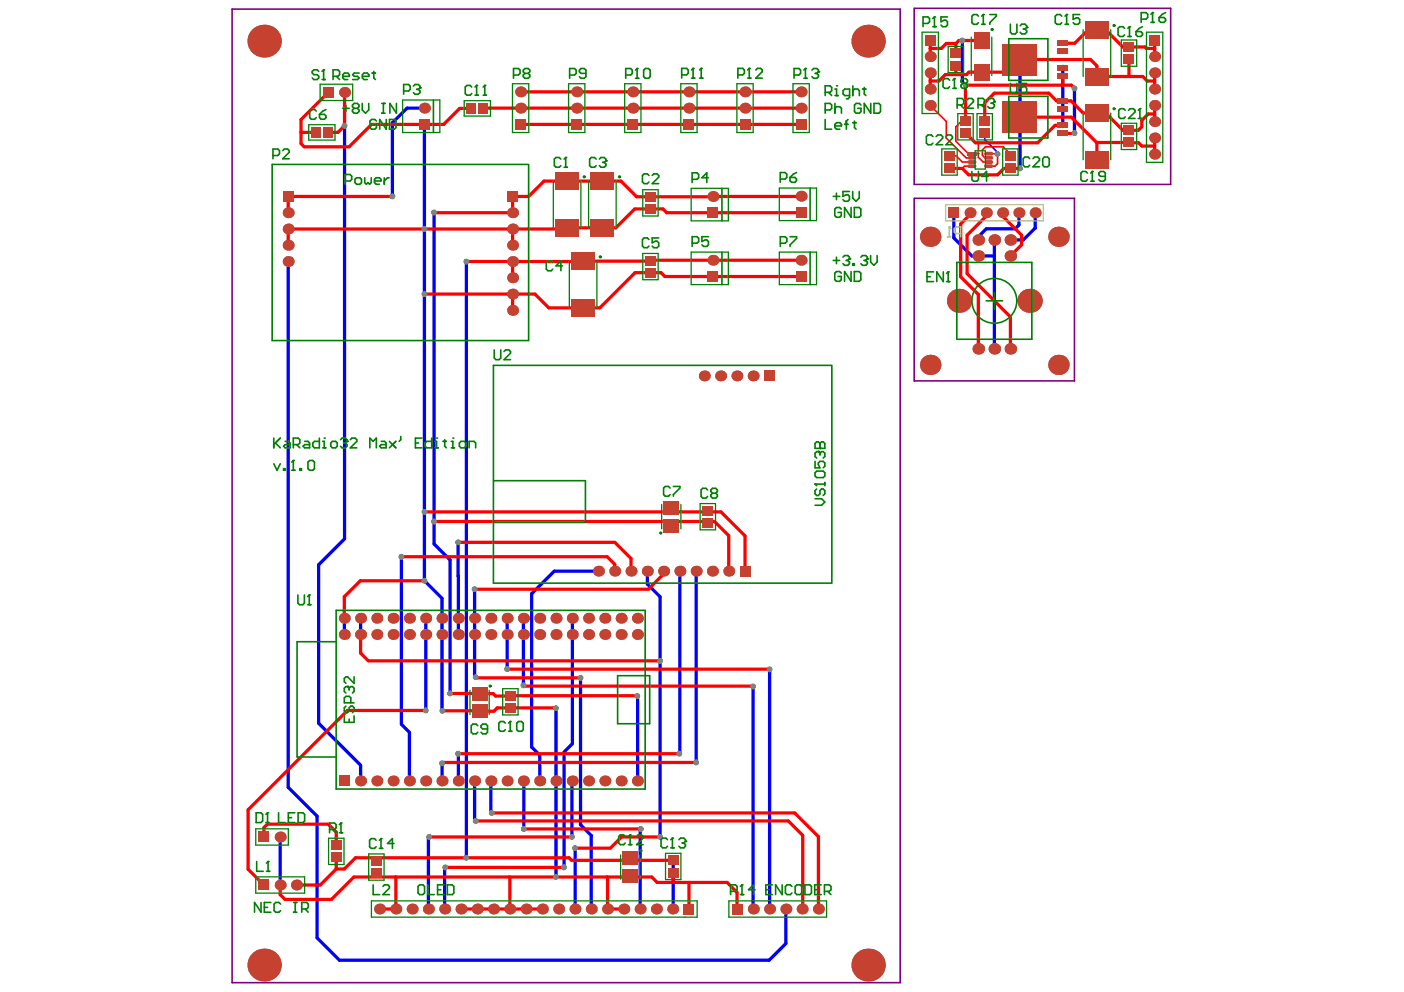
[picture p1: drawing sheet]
<svg xmlns="http://www.w3.org/2000/svg" width="297mm" height="210mm" viewBox="0 0 297 210" stroke-linecap="round" stroke-linejoin="round" font-family="sans-serif">
<g fill="none" stroke="#8d0034" stroke-width=".21">
<path d="M55.5 8.4l.4 .1 .3-.1-.1 .3 .1 .3-.3-.1-.4 .1 .2-.3zM69.1 19.2h.7l-.3 .7zM72.6 19.2h.6l-.3 .7zM109.8 19.1h.7l-.4 .7zM121.7 19.1h.7l-.4 .7zM133.5 19.1h.7l-.3 .7zM145.4 19.1h.7l-.3 .7zM157.3 19.1h.7l-.4 .7zM169.1 19.1h.7l-.3 .7zM183.3 8.4l.4 .1 .3-.1-.2 .3 .2 .3-.3-.1-.4 .1 .2-.3zM196.5 18.5h.6l-.3 .7zM196.5 15.1h.6l-.3 .7z"/>
<path d="M196.5 11.6h.6l-.3 .7zM196.5 8.2h.6l-.3 .7zM203.2 8.4h.2v-.2h.4v.2h.1v.3h-.1v.2h-.4v-.2h-.2zM203.9 17.8h.2v-.1h.3v.1h.2v.4h-.2v.2h-.3v-.2h-.2zM215.5 12.4h.1v-.1h.4v.1h.1v.4h-.1v.1h-.4v-.1h-.1zM224.5 14.1h.2v-.1h.3v.1h.2v.4h-.2v.2h-.3v-.2h-.2zM227 18.5h.2v-.1h.3v.1h.2v.4h-.2v.1h-.3v-.1h-.2zM243.9 18.5h.7l-.3 .7zM243.9 15.1h.7l-.3 .7zM243.9 11.6h.7l-.3 .7zM243.9 8.2h.7l-.3 .7zM72.6 26.4h.1v-.1h.4v.1h.1v.4h-.1v.2h-.4v-.2h-.1z"/>
<path d="M89.5 22.5h.6l-.3 .7zM89.5 26h.6l-.3 .7zM109.8 26h.7l-.4 .7zM109.8 22.5h.7l-.4 .7zM121.7 26h.7l-.4 .7zM121.7 22.5h.7l-.4 .7zM133.5 26h.7l-.3 .7zM133.5 22.5h.7l-.3 .7zM145.4 26h.7l-.3 .7zM145.4 22.5h.7l-.3 .7zM157.3 26h.7l-.4 .7zM157.3 22.5h.7l-.4 .7z"/>
<path d="M169.1 26h.7l-.3 .7zM169.1 22.5h.7l-.3 .7zM196.5 22h.6l-.3 .6zM208 27.9h.2v-.1h.3v.1h.2v.4h-.2v.2h-.3v-.2h-.2zM210.7 32.4h.2v-.2h.3v.2h.2v.4h-.2v.1h-.3v-.1h-.2zM215.5 24.6h.1v-.2h.4v.2h.1v.4h-.1v.1h-.4v-.1h-.1zM215.5 35.5h.1v-.2h.4v.2h.1v.3h-.1v.2h-.4v-.2h-.1zM224.5 26.3h.2v-.1h.3v.1h.2v.4h-.2v.2h-.3v-.2h-.2zM227 28h.2v-.2h.3v.2h.2v.4h-.2v.1h-.3v-.1h-.2zM243.9 22h.7l-.3 .6zM243.9 32.3h.7l-.3 .7zM243.9 25.4h.7l-.3 .7z"/>
<path d="M243.9 28.8h.7l-.3 .7zM60.6 55h.7l-.3 .7zM60.6 51.6h.7l-.3 .6zM60.6 48.1h.7l-.3 .7zM60.6 44.7h.7l-.3 .7zM60.6 41.2h.7l-.3 .7zM82.7 41.4h.1v-.2h.4v.2h.2v.3h-.2v.2h-.4v-.2h-.1zM89.5 48.3h.1v-.2h.4v.2h.1v.3h-.1v.2h-.4v-.2h-.1zM91.5 44.8h.2v-.2h.3v.2h.2v.3h-.2v.2h-.3v-.2h-.2zM98.3 55.2h.2v-.2h.3v.2h.2v.3h-.2v.2h-.3v-.2h-.2zM108.1 55h.7l-.4 .7zM108.1 51.6h.7l-.4 .6z"/>
<path d="M108.1 48.1h.7l-.4 .7zM108.1 44.7h.7l-.4 .7zM108.1 41.2h.7l-.4 .7zM108.1 58.4h.7l-.4 .7zM150.5 44.7h.7l-.4 .7zM150.5 41.2h.7l-.4 .7zM150.5 58.2h.7l-.4 .7zM150.5 54.7h.7l-.4 .7zM169.1 44.6h.7l-.3 .7zM169.1 54.7h.7l-.3 .7zM169.1 58.2h.7l-.3 .7zM169.1 41.2h.7l-.3 .7z"/>
<path d="M196.5 49.9l.3-.1 .3 .1-.1 .2 .1 .2-.3 .1-.3-.1 .1-.2zM201.4 44.7h.7l-.3 .7zM204.9 44.7h.7l-.4 .7zM208.3 44.7h.7l-.3 .7zM211.8 44.7h.7l-.4 .7zM215.2 44.7h.7l-.3 .7zM218.7 44.7h.7l-.4 .7zM223.6 49.9l.3-.1 .4 .1-.2 .2 .2 .2-.4 .1-.3-.1 .2-.2zM89.5 62.1h.1v-.2h.4v.2h.1v.3h-.1v.2h-.4v-.2h-.1zM108.1 61.9h.7l-.4 .7zM108.1 65.3h.7l-.4 .7zM148.7 79.2h.7l-.4 .7z"/>
<path d="M152.1 79.2h.7l-.3 .7zM155.6 79.2h.6l-.3 .7zM159 79.2h.7l-.4 .7zM162.4 79.2h.7l-.3 .7zM196.5 77l.3-.1 .3 .1-.1 .2 .1 .2-.3 .2-.3-.2 .1-.2zM202.6 63.3h.7v.7h-.7zM217.5 63.3h.7v.7h-.7zM223.6 77l.3-.1 .4 .1-.2 .2 .2 .2-.4 .2-.3-.2 .2-.2zM84.6 117.6h.1v-.1h.4v.1h.2v.4h-.2v.1h-.4v-.1h-.1zM89.5 108.1h.1v-.1h.4v.1h.1v.4h-.1v.2h-.4v-.2h-.1zM91.5 110.2h.2v-.2h.3v.2h.2v.3h-.2v.2h-.3v-.2h-.2zM96.6 114.6h.1v-.2h.4v.2h.2v.3h-.2v.2h-.4v-.2h-.1z"/>
<path d="M72.5 133.9h.7l-.4 .7zM72.5 130.5h.7l-.4 .7zM75.9 133.9h.7l-.3 .7zM75.9 130.5h.7l-.3 .7zM79.4 133.9h.7l-.4 .7zM79.4 130.5h.7l-.4 .7zM82.8 133.9h.7l-.3 .7zM82.8 130.5h.7l-.3 .7zM86.3 133.9h.7l-.4 .7zM86.3 130.5h.7l-.4 .7zM89.5 122.7h.1v-.2h.4v.2h.1v.4h-.1v.1h-.4v-.1h-.1zM89.7 133.9h.7l-.3 .7z"/>
<path d="M89.7 130.5h.7l-.3 .7zM93.2 133.9h.7l-.4 .7zM93.2 130.5h.7l-.4 .7zM96.6 133.9h.7l-.3 .7zM96.6 130.5h.7l-.3 .7zM100.1 133.9h.7l-.4 .7zM100.1 130.5h.7l-.4 .7zM100.1 124.5h.1v-.2h.4v.2h.2v.3h-.2v.2h-.4v-.2h-.1zM103.5 133.9h.7l-.3 .7zM103.5 130.5h.7l-.3 .7zM107 133.9h.6l-.3 .7zM107 130.5h.6l-.3 .7z"/>
<path d="M110.4 133.9h.7l-.4 .7zM110.4 130.5h.7l-.4 .7zM113.8 133.9h.7l-.3 .7zM113.8 130.5h.7l-.3 .7zM117.3 133.9h.7l-.4 .7zM117.3 130.5h.7l-.4 .7zM120.7 133.9h.7l-.3 .7zM120.7 130.5h.7l-.3 .7zM124.2 133.9h.7l-.4 .7zM124.2 130.5h.7l-.4 .7zM126.3 120.5h.7l-.4 .7zM127.6 133.9h.7l-.3 .7z"/>
<path d="M127.6 130.5h.7l-.3 .7zM129.7 120.5h.7l-.3 .7zM131.1 133.9h.7l-.4 .7zM131.1 130.5h.7l-.4 .7zM133.2 120.5h.6l-.3 .7zM134.5 133.9h.7l-.3 .7zM134.5 130.5h.7l-.3 .7zM136.6 120.5h.7l-.4 .7zM139.3 139.7h.2v-.2h.3v.2h.2v.3h-.2v.2h-.3v-.2h-.2zM140.1 120.5h.6l-.3 .7zM143.5 120.5h.7l-.4 .7zM146.9 120.5h.7l-.3 .7z"/>
<path d="M150.4 120.5h.7l-.4 .7zM153.8 120.5h.7l-.3 .7zM157.3 120.5h.7l-.4 .7zM89.7 150.2h.2v-.2h.3v.2h.2v.3h-.2v.2h-.3v-.2h-.2zM93.3 150.2h.1v-.1h.4v.1h.1v.4h-.1v.1h-.4v-.1h-.1zM94.9 146.6h.2v-.2h.3v.2h.2v.3h-.2v.2h-.3v-.2h-.2zM96.6 159.3h.1v-.2h.4v.2h.2v.4h-.2v.1h-.4v-.1h-.1zM100.3 143.1h.2v-.1h.3v.1h.2v.4h-.2v.1h-.3v-.1h-.2zM107 141.4h.1v-.2h.4v.2h.1v.4h-.1v.1h-.4v-.1h-.1zM110.4 144.9h.2v-.2h.3v.2h.2v.3h-.2v.2h-.3v-.2h-.2zM117.3 149.7h.1v-.2h.4v.2h.2v.3h-.2v.2h-.4v-.2h-.1zM122.5 143.3h.1v-.2h.4v.2h.2v.3h-.2v.2h-.4v-.2h-.1z"/>
<path d="M134.5 147.1h.2v-.2h.3v.2h.2v.4h-.2v.1h-.3v-.1h-.2zM143.4 159.3h.1v-.2h.4v.2h.2v.4h-.2v.1h-.4v-.1h-.1zM159 145.1h.1v-.2h.4v.2h.2v.3h-.2v.2h-.4v-.2h-.1zM162.5 141.5h.1v-.2h.4v.2h.2v.3h-.2v.2h-.4v-.2h-.1zM55.5 176.8h.7l-.4 .6zM58.9 176.8h.7l-.3 .6zM72.5 164.9h.7l-.4 .7zM75.9 164.9h.7l-.3 .7zM79.4 164.9h.7l-.4 .7zM82.8 164.9h.7l-.3 .7zM86.3 164.9h.7l-.4 .7zM89.7 164.9h.7l-.3 .7z"/>
<path d="M90.5 176.9h.1v-.1h.4v.1h.2v.4h-.2v.1h-.4v-.1h-.1zM93.2 164.9h.7l-.4 .7zM93.2 161.3h.2v-.1h.3v.1h.2v.4h-.2v.2h-.3v-.2h-.2zM96.6 164.9h.7l-.3 .7zM100.1 164.9h.7l-.4 .7zM100.3 173.5h.2v-.1h.3v.1h.2v.4h-.2v.2h-.3v-.2h-.2zM103.5 164.9h.7l-.3 .7zM103.7 171.8h.2v-.1h.3v.1h.2v.4h-.2v.2h-.3v-.2h-.2zM107 164.9h.6l-.3 .7zM110.4 164.9h.7l-.4 .7zM110.5 175.2h.2v-.1h.3v.1h.2v.4h-.2v.1h-.3v-.1h-.2zM113.8 164.9h.7l-.3 .7z"/>
<path d="M117.3 164.9h.7l-.4 .7zM120.7 176.9h.1v-.1h.4v.1h.1v.4h-.1v.1h-.4v-.1h-.1zM120.7 164.9h.7l-.3 .7zM121.3 179.3h.2v-.2h.3v.2h.2v.3h-.2v.2h-.3v-.2h-.2zM124.2 164.9h.7l-.4 .7zM127.6 164.9h.7l-.3 .7zM131.1 164.9h.7l-.4 .7zM134.5 164.9h.7l-.3 .7zM135.2 175.2h.2v-.1h.4v.1h.1v.4h-.1v.1h-.4v-.1h-.2zM139.3 176.9h.2v-.1h.3v.1h.2v.4h-.2v.1h-.3v-.1h-.2zM146.9 161.2h.2v-.2h.4v.2h.1v.3h-.1v.2h-.4v-.2h-.2zM55.5 186.9h.7l-.4 .7z"/>
<path d="M58.9 186.9h.7l-.3 .7zM62.4 186.9h.7l-.4 .7zM80 192h.6l-.3 .7zM83.4 192h.7l-.4 .7zM86.8 192h.7l-.3 .7zM90.3 192h.7l-.4 .7zM93.7 192h.7l-.3 .7zM93.9 183.4h.1v-.2h.4v.2h.2v.3h-.2v.2h-.4v-.2h-.1zM97.2 192h.7l-.4 .7zM98.3 181.3h.1v-.1h.4v.1h.2v.4h-.2v.1h-.4v-.1h-.1zM100.6 192h.7l-.3 .7zM104.1 192h.7l-.4 .7z"/>
<path d="M107.5 192h.7l-.3 .7zM111 192h.7l-.4 .7zM114.4 192h.7l-.3 .7zM117.3 185.4h.1v-.2h.4v.2h.2v.3h-.2v.2h-.4v-.2h-.1zM117.9 192h.6l-.3 .7zM119 183.4h.1v-.2h.4v.2h.1v.3h-.1v.2h-.4v-.2h-.1zM121.3 192h.7l-.4 .7zM124.7 192h.7l-.3 .7zM128.2 192h.7l-.4 .7zM131.6 192h.7l-.3 .7zM135.1 192h.7l-.4 .7zM138.5 192h.7l-.3 .7z"/>
<path d="M142 192h.7l-.4 .7zM142.1 181.9h.2v-.2h.3v.2h.2v.3h-.2v.2h-.3v-.2h-.2zM145.4 192h.7l-.3 .7zM155.6 192h.7l-.4 .7zM159 192h.7l-.3 .7zM162.5 192h.7l-.4 .7zM165.9 192h.7l-.3 .7zM169.4 192h.7l-.4 .7zM172.8 192h.7l-.3 .7zM55.5 203.9l.4 .1 .3-.1-.1 .3 .1 .3-.3-.1-.4 .1 .2-.3zM183.3 203.9l.4 .1 .3-.1-.2 .3 .2 .3-.3-.1-.4 .1 .2-.3z"/>
<circle cx="207" cy="54.2" r=".34"/>
<circle cx="207" cy="50.8" r=".34"/>
<circle cx="210.4" cy="50.8" r=".34"/>
<circle cx="213.8" cy="54.2" r=".34"/>
<circle cx="213.8" cy="50.8" r=".34"/>
<circle cx="207" cy="73.8" r=".34"/>
<circle cx="210.4" cy="73.8" r=".34"/>
<circle cx="213.8" cy="73.8" r=".34"/>
</g>
<path d="M49.1 1.9h141.3v206h-141.3zM193.4 1.8h54.3v37.2h-54.3zM193.4 42h33.9v38.6h-33.9z" fill="none" stroke="#800080" stroke-width=".34"/>
<g fill="none" stroke="#00f" stroke-width=".68">
<path d="M203.6 8.6v8.7l.7 .7M215.8 12.6v23M224.9 14.3v12.2M227.3 18.7v9.5M72.9 26.6v87.4l-5.5 5.5v33.5l8.9 8.9v3.3M89.8 26.3v96.6l3.7 3.7 .1 23.8M89.8 22.9h-3.7l-3.1 3.1v15.6M61 55.3v111.3l6.1 6.1v25.7l4.7 4.8h90.9l3.6-3.6v-7.3M91.8 45v70.1l3.4 3.4v28.2M98.7 55.3v126.2M201.8 45v5.3l3.8 3.9h4.8M210.4 50.8v23"/>
<path d="M215.6 45v2.6l-.8 .8h-6.1l-1.7 1.7v.7M219 48.2h.1M219 45v3.2M219 48.2l-2.5 2.6h-2.7M84.9 117.8v35.4l1.7 1.8v10.2M96.9 114.8l.1 19.5-.4-.4M72.8 130.8v3.5M76.3 130.8v3.5M90.1 130.8v19.5M100.4 124.7v18.4l.2 .2M100.6 134l-.2 .3M107.3 130.8v10.8"/>
<path d="M110.7 130.8v14.2M121.1 130.8v26.6l-1.8 1.7v24.4M126.6 120.9h-9.3l-4.8 4.7v32.5l1.7 1.7v5.4M136.9 120.9v2.7l2.7 2.7v50.8M143.8 120.9v38.5l-.1 .1M147.3 120.9v40.4M96.9 159.5l.1 5.7M117.6 149.9v35.6M122.8 143.4v31.1l2.3 2.3v15.5M134.8 147.3l.1 17.9M159.3 145.2l.1 47.1M162.8 141.6v50.7"/>
<path d="M59.3 177.1v10.2M90.8 177.1l-.2-.2v15.4M93.5 165.2h.1M93.5 161.5v3.7M100.4 165.2v8.3l.2 .2M103.9 165.2v6.6l.1 .2M110.7 165.2l.1 10.2M117.6 165.2h.1M121.1 165.2l-.1 11.9M121.7 179.5l-.1 12.8M135.6 175.4l-.2-.1v17M94.2 183.5l-.1 .2v8.6l.1-.1"/>
<path d="M98.7 181.4l-.1 .1M117.6 185.5v.1M142.4 182v10.2l-.1 .1M169.8 192.2l-.1 .1"/>
</g>
<path d="M208.3 28.1v1.4l2.7 2.7v.4" fill="none" stroke="#00f" stroke-width=".34"/>
<g fill="#808080">
<circle cx="215.8" cy="12.6" r=".6"/>
<circle cx="215.8" cy="24.8" r=".6"/>
<circle cx="215.8" cy="35.6" r=".6"/>
<circle cx="227.3" cy="28.2" r=".6"/>
<circle cx="203.6" cy="8.6" r=".6"/>
<circle cx="227.3" cy="18.7" r=".6"/>
<circle cx="224.9" cy="14.3" r=".6"/>
<circle cx="224.9" cy="26.5" r=".6"/>
<circle cx="208.3" cy="28.1" r=".6"/>
<circle cx="211" cy="32.6" r=".6"/>
<circle cx="204.3" cy="18" r=".6"/>
<circle cx="142.4" cy="182" r=".6"/>
<circle cx="91.8" cy="45" r=".6"/>
<circle cx="134.8" cy="147.3" r=".6"/>
<circle cx="95.2" cy="146.7" r=".6"/>
<circle cx="117.6" cy="149.9" r=".6"/>
<circle cx="93.6" cy="150.4" r=".6"/>
<circle cx="162.8" cy="141.6" r=".6"/>
<circle cx="107.3" cy="141.6" r=".6"/>
<circle cx="159.3" cy="145.2" r=".6"/>
<circle cx="110.7" cy="145" r=".6"/>
<circle cx="98.7" cy="55.3" r=".6"/>
<circle cx="96.9" cy="114.8" r=".6"/>
<circle cx="84.9" cy="117.8" r=".6"/>
<circle cx="91.8" cy="110.3" r=".6"/>
<circle cx="89.8" cy="108.3" r=".6"/>
<circle cx="89.8" cy="48.5" r=".6"/>
<circle cx="89.8" cy="62.2" r=".6"/>
<circle cx="89.8" cy="122.9" r=".6"/>
<circle cx="117.6" cy="185.6" r=".6"/>
<circle cx="98.6" cy="181.5" r=".6"/>
<circle cx="90.1" cy="150.3" r=".6"/>
<circle cx="72.9" cy="26.6" r=".6"/>
<circle cx="121.7" cy="179.5" r=".6"/>
<circle cx="139.6" cy="139.8" r=".6"/>
<circle cx="100.4" cy="124.7" r=".6"/>
<circle cx="122.8" cy="143.4" r=".6"/>
<circle cx="100.6" cy="143.3" r=".6"/>
<circle cx="96.9" cy="159.5" r=".6"/>
<circle cx="143.7" cy="159.5" r=".6"/>
<circle cx="93.5" cy="161.5" r=".6"/>
<circle cx="147.3" cy="161.3" r=".6"/>
<circle cx="90.8" cy="177.1" r=".6"/>
<circle cx="121" cy="177.1" r=".6"/>
<circle cx="119.3" cy="183.5" r=".6"/>
<circle cx="94.2" cy="183.5" r=".6"/>
<circle cx="100.6" cy="173.7" r=".6"/>
<circle cx="104" cy="172" r=".6"/>
<circle cx="135.6" cy="175.4" r=".6"/>
<circle cx="110.8" cy="175.4" r=".6"/>
<circle cx="83" cy="41.6" r=".6"/>
<circle cx="139.6" cy="177.1" r=".6"/>
<circle cx="83.2" cy="165.2" r="1.01"/>
<circle cx="97" cy="165.2" r="1.01"/>
<circle cx="110.7" cy="165.2" r="1.01"/>
<circle cx="122" cy="19.4" r="1.01"/>
<circle cx="124.5" cy="165.2" r="1.01"/>
<circle cx="157.6" cy="19.4" r="1.01"/>
<circle cx="83.2" cy="130.8" r="1.01"/>
<circle cx="83.2" cy="134.3" r="1.01"/>
<circle cx="97" cy="130.8" r="1.01"/>
<circle cx="97" cy="134.3" r="1.01"/>
<circle cx="110.7" cy="130.8" r="1.01"/>
<circle cx="110.7" cy="134.3" r="1.01"/>
<circle cx="122" cy="22.9" r="1.01"/>
<circle cx="124.5" cy="130.8" r="1.01"/>
<circle cx="124.5" cy="134.3" r="1.01"/>
<circle cx="130.1" cy="120.9" r="1.01"/>
<circle cx="143.8" cy="120.9" r="1.01"/>
<circle cx="157.6" cy="22.9" r="1.01"/>
<circle cx="215.6" cy="45" r="1.01"/>
<circle cx="80.3" cy="192.3" r="1.01"/>
<circle cx="94.1" cy="192.3" r="1.01"/>
<circle cx="107.9" cy="192.3" r="1.01"/>
<circle cx="121.6" cy="192.3" r="1.01"/>
<circle cx="135.4" cy="192.3" r="1.01"/>
<circle cx="62.7" cy="187.3" r="1.01"/>
<circle cx="59.3" cy="187.3" r="1.01"/>
<circle cx="61" cy="55.3" r="1.01"/>
<circle cx="76.3" cy="165.2" r="1.01"/>
<circle cx="72.9" cy="19.5" r="1.01"/>
<circle cx="79.7" cy="165.2" r="1.01"/>
<circle cx="86.6" cy="165.2" r="1.01"/>
<circle cx="90.1" cy="165.2" r="1.01"/>
<circle cx="93.5" cy="165.2" r="1.01"/>
<circle cx="103.9" cy="165.2" r="1.01"/>
<circle cx="107.3" cy="165.2" r="1.01"/>
<circle cx="108.4" cy="55.3" r="1.01"/>
<circle cx="114.2" cy="165.2" r="1.01"/>
<circle cx="117.6" cy="165.2" r="1.01"/>
<circle cx="128" cy="165.2" r="1.01"/>
<circle cx="131.4" cy="165.2" r="1.01"/>
<circle cx="134.9" cy="165.2" r="1.01"/>
<circle cx="150.8" cy="55.1" r="1.01"/>
<circle cx="150.8" cy="41.6" r="1.01"/>
<circle cx="145.8" cy="19.4" r="1.01"/>
<circle cx="169.5" cy="55.1" r="1.01"/>
<circle cx="169.5" cy="41.5" r="1.01"/>
<circle cx="169.5" cy="19.4" r="1.01"/>
<circle cx="196.8" cy="22.3" r="1.01"/>
<circle cx="59.3" cy="177.1" r="1.01"/>
<circle cx="61" cy="51.9" r="1.01"/>
<circle cx="61" cy="48.5" r="1.01"/>
<circle cx="61" cy="45" r="1.01"/>
<circle cx="76.3" cy="130.8" r="1.01"/>
<circle cx="72.8" cy="130.8" r="1.01"/>
<circle cx="72.8" cy="134.3" r="1.01"/>
<circle cx="76.3" cy="134.3" r="1.01"/>
<circle cx="86.6" cy="130.8" r="1.01"/>
<circle cx="79.7" cy="130.8" r="1.01"/>
<circle cx="79.7" cy="134.3" r="1.01"/>
<circle cx="86.6" cy="134.3" r="1.01"/>
<circle cx="93.5" cy="130.8" r="1.01"/>
<circle cx="90.1" cy="130.8" r="1.01"/>
<circle cx="90.1" cy="134.3" r="1.01"/>
<circle cx="93.5" cy="134.3" r="1.01"/>
<circle cx="107.3" cy="130.8" r="1.01"/>
<circle cx="103.9" cy="130.8" r="1.01"/>
<circle cx="103.9" cy="134.3" r="1.01"/>
<circle cx="107.3" cy="134.3" r="1.01"/>
<circle cx="108.4" cy="62.2" r="1.01"/>
<circle cx="108.4" cy="65.7" r="1.01"/>
<circle cx="108.4" cy="51.9" r="1.01"/>
<circle cx="108.4" cy="58.8" r="1.01"/>
<circle cx="108.4" cy="45" r="1.01"/>
<circle cx="108.4" cy="48.5" r="1.01"/>
<circle cx="117.6" cy="130.8" r="1.01"/>
<circle cx="114.2" cy="130.8" r="1.01"/>
<circle cx="114.2" cy="134.3" r="1.01"/>
<circle cx="117.6" cy="134.3" r="1.01"/>
<circle cx="131.4" cy="130.8" r="1.01"/>
<circle cx="128" cy="130.8" r="1.01"/>
<circle cx="128" cy="134.3" r="1.01"/>
<circle cx="131.4" cy="134.3" r="1.01"/>
<circle cx="126.6" cy="120.9" r="1.01"/>
<circle cx="134.9" cy="130.8" r="1.01"/>
<circle cx="134.9" cy="134.3" r="1.01"/>
<circle cx="140.4" cy="120.9" r="1.01"/>
<circle cx="136.9" cy="120.9" r="1.01"/>
<circle cx="150.7" cy="120.9" r="1.01"/>
<circle cx="147.3" cy="120.9" r="1.01"/>
<circle cx="149" cy="79.5" r="1.01"/>
<circle cx="152.5" cy="79.5" r="1.01"/>
<circle cx="145.8" cy="22.9" r="1.01"/>
<circle cx="159.3" cy="79.5" r="1.01"/>
<circle cx="169.5" cy="22.9" r="1.01"/>
<circle cx="196.8" cy="77.2" r="2.02"/>
<circle cx="196.8" cy="18.9" r="1.01"/>
<circle cx="196.8" cy="12" r="1.01"/>
<circle cx="196.8" cy="15.4" r="1.01"/>
<circle cx="207" cy="73.8" r="1.08"/>
<circle cx="202.9" cy="63.7" r="2.42"/>
<circle cx="207" cy="54.2" r="1.08"/>
<circle cx="208.7" cy="45" r="1.01"/>
<circle cx="205.2" cy="45" r="1.01"/>
<circle cx="213.8" cy="73.8" r="1.08"/>
<circle cx="217.8" cy="63.7" r="2.42"/>
<circle cx="213.8" cy="54.2" r="1.08"/>
<circle cx="219" cy="45" r="1.01"/>
<circle cx="212.1" cy="45" r="1.01"/>
<circle cx="223.9" cy="77.2" r="2.02"/>
<circle cx="83.7" cy="192.3" r="1.01"/>
<circle cx="87.2" cy="192.3" r="1.01"/>
<circle cx="90.6" cy="192.3" r="1.01"/>
<circle cx="97.5" cy="192.3" r="1.01"/>
<circle cx="101" cy="192.3" r="1.01"/>
<circle cx="104.4" cy="192.3" r="1.01"/>
<circle cx="114.8" cy="192.3" r="1.01"/>
<circle cx="118.2" cy="192.3" r="1.01"/>
<circle cx="125.1" cy="192.3" r="1.01"/>
<circle cx="128.5" cy="192.3" r="1.01"/>
<circle cx="138.9" cy="192.3" r="1.01"/>
<circle cx="142.3" cy="192.3" r="1.01"/>
<circle cx="162.8" cy="192.3" r="1.01"/>
<circle cx="159.4" cy="192.3" r="1.01"/>
<circle cx="173.2" cy="192.3" r="1.01"/>
<circle cx="169.7" cy="192.3" r="1.01"/>
<circle cx="183.7" cy="204.2" r="3.4"/>
<circle cx="183.7" cy="8.7" r="3.4"/>
<circle cx="196.8" cy="50.1" r="2.02"/>
<circle cx="207" cy="50.8" r="1.08"/>
<circle cx="213.8" cy="50.8" r="1.08"/>
<circle cx="223.9" cy="50.1" r="2.02"/>
<circle cx="100.4" cy="165.2" r="1.01"/>
<circle cx="121.1" cy="165.2" r="1.01"/>
<circle cx="133.9" cy="19.4" r="1.01"/>
<circle cx="110.1" cy="19.4" r="1.01"/>
<circle cx="244.3" cy="22.3" r="1.01"/>
<circle cx="89.8" cy="22.9" r="1.01"/>
<circle cx="121.1" cy="130.8" r="1.01"/>
<circle cx="100.4" cy="130.8" r="1.01"/>
<circle cx="100.4" cy="134.3" r="1.01"/>
<circle cx="121.1" cy="134.3" r="1.01"/>
<circle cx="133.5" cy="120.9" r="1.01"/>
<circle cx="133.9" cy="22.9" r="1.01"/>
<circle cx="110.1" cy="22.9" r="1.01"/>
<circle cx="154.2" cy="120.9" r="1.01"/>
<circle cx="155.9" cy="79.5" r="1.01"/>
<circle cx="210.4" cy="73.8" r="1.08"/>
<circle cx="244.3" cy="32.6" r="1.01"/>
<circle cx="244.3" cy="29.2" r="1.01"/>
<circle cx="244.3" cy="25.7" r="1.01"/>
<circle cx="244.3" cy="18.9" r="1.01"/>
<circle cx="244.3" cy="15.4" r="1.01"/>
<circle cx="244.3" cy="12" r="1.01"/>
<circle cx="55.9" cy="204.2" r="3.4"/>
<circle cx="55.9" cy="8.7" r="3.4"/>
<circle cx="111.3" cy="192.3" r="1.01"/>
<circle cx="132" cy="192.3" r="1.01"/>
<circle cx="166.3" cy="192.3" r="1.01"/>
<circle cx="210.4" cy="50.8" r="1.08"/>
</g>
<g fill="#808080">
<path d="M54.8 186.2h2v2.1h-2z" fill-rule="evenodd"/>
<path d="M68.4 18.5h2.1v2.1h-2.1z" fill-rule="evenodd"/>
<path d="M54.8 176.1h2v2h-2z" fill-rule="evenodd"/>
<path d="M121 25.3h2v2h-2z" fill-rule="evenodd"/>
<path d="M156.6 119.8h2v2.1h-2z" fill-rule="evenodd"/>
<path d="M156.6 25.3h2v2h-2z" fill-rule="evenodd"/>
<path d="M200.8 44h2v2h-2z" fill-rule="evenodd"/>
<path d="M60 40.6h2v2h-2z" fill-rule="evenodd"/>
<path d="M71.8 164.2h2.1v2.1h-2.1z" fill-rule="evenodd"/>
<path d="M107.4 40.6h2.1v2h-2.1z" fill-rule="evenodd"/>
<path d="M195.8 7.5h2v2h-2z" fill-rule="evenodd"/>
<path d="M149.8 57.5h2.1v2h-2.1z" fill-rule="evenodd"/>
<path d="M149.8 44h2.1v2h-2.1z" fill-rule="evenodd"/>
<path d="M144.7 25.3h2.1v2h-2.1z" fill-rule="evenodd"/>
<path d="M161.8 78.5h2v2.1h-2z" fill-rule="evenodd"/>
<path d="M168.5 57.5h2v2h-2z" fill-rule="evenodd"/>
<path d="M168.5 43.9h2v2.1h-2z" fill-rule="evenodd"/>
<path d="M168.5 25.3h2v2h-2z" fill-rule="evenodd"/>
<path d="M144.7 191.3h2.1v2.1h-2.1z" fill-rule="evenodd"/>
<path d="M243.3 7.5h2v2h-2z" fill-rule="evenodd"/>
<path d="M88.8 25.3h2v2h-2z" fill-rule="evenodd"/>
<path d="M132.9 25.3h2v2h-2z" fill-rule="evenodd"/>
<path d="M109.1 25.3h2.1v2h-2.1z" fill-rule="evenodd"/>
<path d="M154.9 191.3h2v2.1h-2z" fill-rule="evenodd"/>
</g>
<g fill="#a57f6f">
<path d="M54.7 186.1h2.3v2.3h-2.3z" fill-rule="evenodd"/>
<path d="M68.3 18.4h2.3v2.3h-2.3z" fill-rule="evenodd"/>
<path d="M54.7 175.9h2.3v2.4h-2.3z" fill-rule="evenodd"/>
<path d="M120.9 25.2h2.3v2.3h-2.3z" fill-rule="evenodd"/>
<path d="M156.5 119.7h2.3v2.3h-2.3z" fill-rule="evenodd"/>
<path d="M156.5 25.2h2.3v2.3h-2.3z" fill-rule="evenodd"/>
<path d="M200.6 43.9h2.3v2.3h-2.3z" fill-rule="evenodd"/>
<path d="M59.8 40.4h2.3v2.3h-2.3z" fill-rule="evenodd"/>
<path d="M71.7 164.1h2.3v2.3h-2.3z" fill-rule="evenodd"/>
<path d="M107.3 40.4h2.3v2.3h-2.3z" fill-rule="evenodd"/>
<path d="M195.6 7.4h2.4v2.3h-2.4z" fill-rule="evenodd"/>
<path d="M149.7 57.4h2.3v2.3h-2.3z" fill-rule="evenodd"/>
<path d="M149.7 43.9h2.3v2.3h-2.3z" fill-rule="evenodd"/>
<path d="M144.6 25.2h2.3v2.3h-2.3z" fill-rule="evenodd"/>
<path d="M161.6 78.4h2.3v2.3h-2.3z" fill-rule="evenodd"/>
<path d="M168.3 57.4h2.3v2.3h-2.3z" fill-rule="evenodd"/>
<path d="M168.3 43.8h2.3v2.3h-2.3z" fill-rule="evenodd"/>
<path d="M168.3 25.2h2.3v2.3h-2.3z" fill-rule="evenodd"/>
<path d="M144.6 191.2h2.3v2.3h-2.3z" fill-rule="evenodd"/>
<path d="M243.1 7.4h2.3v2.3h-2.3z" fill-rule="evenodd"/>
<path d="M88.6 25.2h2.4v2.3h-2.4z" fill-rule="evenodd"/>
<path d="M132.7 25.2h2.3v2.3h-2.3z" fill-rule="evenodd"/>
<path d="M109 25.2h2.3v2.3h-2.3z" fill-rule="evenodd"/>
<path d="M154.8 191.2h2.3v2.3h-2.3z" fill-rule="evenodd"/>
</g>
<g fill="#a57f6f">
<circle cx="83.2" cy="165.2" r="1.15"/>
<circle cx="97" cy="165.2" r="1.15"/>
<circle cx="110.7" cy="165.2" r="1.15"/>
<circle cx="122" cy="19.4" r="1.15"/>
<circle cx="124.5" cy="165.2" r="1.15"/>
<circle cx="157.6" cy="19.4" r="1.15"/>
<circle cx="83.2" cy="130.8" r="1.15"/>
<circle cx="83.2" cy="134.3" r="1.15"/>
<circle cx="97" cy="130.8" r="1.15"/>
<circle cx="97" cy="134.3" r="1.15"/>
<circle cx="110.7" cy="130.8" r="1.15"/>
<circle cx="110.7" cy="134.3" r="1.15"/>
<circle cx="122" cy="22.9" r="1.15"/>
<circle cx="124.5" cy="130.8" r="1.15"/>
<circle cx="124.5" cy="134.3" r="1.15"/>
<circle cx="130.1" cy="120.9" r="1.15"/>
<circle cx="143.8" cy="120.9" r="1.15"/>
<circle cx="157.6" cy="22.9" r="1.15"/>
<circle cx="215.6" cy="45" r="1.15"/>
<circle cx="80.3" cy="192.3" r="1.15"/>
<circle cx="94.1" cy="192.3" r="1.15"/>
<circle cx="107.9" cy="192.3" r="1.15"/>
<circle cx="121.6" cy="192.3" r="1.15"/>
<circle cx="135.4" cy="192.3" r="1.15"/>
<circle cx="62.7" cy="187.3" r="1.15"/>
<circle cx="59.3" cy="187.3" r="1.15"/>
<circle cx="61" cy="55.3" r="1.15"/>
<circle cx="76.3" cy="165.2" r="1.15"/>
<circle cx="72.9" cy="19.5" r="1.15"/>
<circle cx="79.7" cy="165.2" r="1.15"/>
<circle cx="86.6" cy="165.2" r="1.15"/>
<circle cx="90.1" cy="165.2" r="1.15"/>
<circle cx="93.5" cy="165.2" r="1.15"/>
<circle cx="103.9" cy="165.2" r="1.15"/>
<circle cx="107.3" cy="165.2" r="1.15"/>
<circle cx="108.4" cy="55.3" r="1.15"/>
<circle cx="114.2" cy="165.2" r="1.15"/>
<circle cx="117.6" cy="165.2" r="1.15"/>
<circle cx="128" cy="165.2" r="1.15"/>
<circle cx="131.4" cy="165.2" r="1.15"/>
<circle cx="134.9" cy="165.2" r="1.15"/>
<circle cx="150.8" cy="55.1" r="1.15"/>
<circle cx="150.8" cy="41.6" r="1.15"/>
<circle cx="145.8" cy="19.4" r="1.15"/>
<circle cx="169.5" cy="55.1" r="1.15"/>
<circle cx="169.5" cy="41.5" r="1.15"/>
<circle cx="169.5" cy="19.4" r="1.15"/>
<circle cx="196.8" cy="22.3" r="1.15"/>
<circle cx="59.3" cy="177.1" r="1.15"/>
<circle cx="61" cy="51.9" r="1.15"/>
<circle cx="61" cy="48.5" r="1.15"/>
<circle cx="61" cy="45" r="1.15"/>
<circle cx="76.3" cy="130.8" r="1.15"/>
<circle cx="72.8" cy="130.8" r="1.15"/>
<circle cx="72.8" cy="134.3" r="1.15"/>
<circle cx="76.3" cy="134.3" r="1.15"/>
<circle cx="86.6" cy="130.8" r="1.15"/>
<circle cx="79.7" cy="130.8" r="1.15"/>
<circle cx="79.7" cy="134.3" r="1.15"/>
<circle cx="86.6" cy="134.3" r="1.15"/>
<circle cx="93.5" cy="130.8" r="1.15"/>
<circle cx="90.1" cy="130.8" r="1.15"/>
<circle cx="90.1" cy="134.3" r="1.15"/>
<circle cx="93.5" cy="134.3" r="1.15"/>
<circle cx="107.3" cy="130.8" r="1.15"/>
<circle cx="103.9" cy="130.8" r="1.15"/>
<circle cx="103.9" cy="134.3" r="1.15"/>
<circle cx="107.3" cy="134.3" r="1.15"/>
<circle cx="108.4" cy="62.2" r="1.15"/>
<circle cx="108.4" cy="65.7" r="1.15"/>
<circle cx="108.4" cy="51.9" r="1.15"/>
<circle cx="108.4" cy="58.8" r="1.15"/>
<circle cx="108.4" cy="45" r="1.15"/>
<circle cx="108.4" cy="48.5" r="1.15"/>
<circle cx="117.6" cy="130.8" r="1.15"/>
<circle cx="114.2" cy="130.8" r="1.15"/>
<circle cx="114.2" cy="134.3" r="1.15"/>
<circle cx="117.6" cy="134.3" r="1.15"/>
<circle cx="131.4" cy="130.8" r="1.15"/>
<circle cx="128" cy="130.8" r="1.15"/>
<circle cx="128" cy="134.3" r="1.15"/>
<circle cx="131.4" cy="134.3" r="1.15"/>
<circle cx="126.6" cy="120.9" r="1.15"/>
<circle cx="134.9" cy="130.8" r="1.15"/>
<circle cx="134.9" cy="134.3" r="1.15"/>
<circle cx="140.4" cy="120.9" r="1.15"/>
<circle cx="136.9" cy="120.9" r="1.15"/>
<circle cx="150.7" cy="120.9" r="1.15"/>
<circle cx="147.3" cy="120.9" r="1.15"/>
<circle cx="149" cy="79.5" r="1.15"/>
<circle cx="152.5" cy="79.5" r="1.15"/>
<circle cx="145.8" cy="22.9" r="1.15"/>
<circle cx="159.3" cy="79.5" r="1.15"/>
<circle cx="169.5" cy="22.9" r="1.15"/>
<circle cx="196.8" cy="77.2" r="2.16"/>
<circle cx="196.8" cy="18.9" r="1.15"/>
<circle cx="196.8" cy="12" r="1.15"/>
<circle cx="196.8" cy="15.4" r="1.15"/>
<circle cx="207" cy="73.8" r="1.21"/>
<circle cx="202.9" cy="63.7" r="2.56"/>
<circle cx="207" cy="54.2" r="1.21"/>
<circle cx="208.7" cy="45" r="1.15"/>
<circle cx="205.2" cy="45" r="1.15"/>
<circle cx="213.8" cy="73.8" r="1.21"/>
<circle cx="217.8" cy="63.7" r="2.56"/>
<circle cx="213.8" cy="54.2" r="1.21"/>
<circle cx="219" cy="45" r="1.15"/>
<circle cx="212.1" cy="45" r="1.15"/>
<circle cx="223.9" cy="77.2" r="2.16"/>
<circle cx="83.7" cy="192.3" r="1.15"/>
<circle cx="87.2" cy="192.3" r="1.15"/>
<circle cx="90.6" cy="192.3" r="1.15"/>
<circle cx="97.5" cy="192.3" r="1.15"/>
<circle cx="101" cy="192.3" r="1.15"/>
<circle cx="104.4" cy="192.3" r="1.15"/>
<circle cx="114.8" cy="192.3" r="1.15"/>
<circle cx="118.2" cy="192.3" r="1.15"/>
<circle cx="125.1" cy="192.3" r="1.15"/>
<circle cx="128.5" cy="192.3" r="1.15"/>
<circle cx="138.9" cy="192.3" r="1.15"/>
<circle cx="142.3" cy="192.3" r="1.15"/>
<circle cx="162.8" cy="192.3" r="1.15"/>
<circle cx="159.4" cy="192.3" r="1.15"/>
<circle cx="173.2" cy="192.3" r="1.15"/>
<circle cx="169.7" cy="192.3" r="1.15"/>
<circle cx="183.7" cy="204.2" r="3.5"/>
<circle cx="183.7" cy="8.7" r="3.5"/>
<circle cx="196.8" cy="50.1" r="2.16"/>
<circle cx="207" cy="50.8" r="1.21"/>
<circle cx="213.8" cy="50.8" r="1.21"/>
<circle cx="223.9" cy="50.1" r="2.16"/>
<circle cx="100.4" cy="165.2" r="1.15"/>
<circle cx="121.1" cy="165.2" r="1.15"/>
<circle cx="133.9" cy="19.4" r="1.15"/>
<circle cx="110.1" cy="19.4" r="1.15"/>
<circle cx="244.3" cy="22.3" r="1.15"/>
<circle cx="89.8" cy="22.9" r="1.15"/>
<circle cx="121.1" cy="130.8" r="1.15"/>
<circle cx="100.4" cy="130.8" r="1.15"/>
<circle cx="100.4" cy="134.3" r="1.15"/>
<circle cx="121.1" cy="134.3" r="1.15"/>
<circle cx="133.5" cy="120.9" r="1.15"/>
<circle cx="133.9" cy="22.9" r="1.15"/>
<circle cx="110.1" cy="22.9" r="1.15"/>
<circle cx="154.2" cy="120.9" r="1.15"/>
<circle cx="155.9" cy="79.5" r="1.15"/>
<circle cx="210.4" cy="73.8" r="1.21"/>
<circle cx="244.3" cy="32.6" r="1.15"/>
<circle cx="244.3" cy="29.2" r="1.15"/>
<circle cx="244.3" cy="25.7" r="1.15"/>
<circle cx="244.3" cy="18.9" r="1.15"/>
<circle cx="244.3" cy="15.4" r="1.15"/>
<circle cx="244.3" cy="12" r="1.15"/>
<circle cx="55.9" cy="204.2" r="3.5"/>
<circle cx="55.9" cy="8.7" r="3.5"/>
<circle cx="111.3" cy="192.3" r="1.15"/>
<circle cx="132" cy="192.3" r="1.15"/>
<circle cx="166.3" cy="192.3" r="1.15"/>
<circle cx="210.4" cy="50.8" r="1.21"/>
</g>
<g fill="none" stroke="#f00" stroke-width=".68">
<path d="M69.5 19.5l-5.8 5.8v5.1l.7 .7h9.5l4.7-4.8h15.3l3.4-3.4h2.4M72.9 19.5v7.1l-1.4 1.4h-2.1M110.1 19.4h59.4M196.8 8.5v3.5M196.8 15.4v3.5M202.2 13.9h-.3l.3 .3v1.6M202.2 9.2v2.1M202.2 9.2h-2l-1 1.1h-2.4M207.7 8.6h-4.8l-.7 .6M215.8 12.6l-2.7 2.7h-8.1l-.5 .5h-4.5l-1.4 1.3h-1.8M215.8 12.6l.2 .2M215.8 12.6h14.9l1.4 1.4v2.2h9.7l.9 .9h1.6"/>
<path d="M216.5 14l-.3 .2M224.9 9.2h2.5l2.8-2.9h3.7l3.7 3.7 4.6-.1 .4 .4h1.7M224.9 16v2M227.3 18.7l-.7-.7h-22.3v7.5M234.1 15.4v.8M238.9 12.5v3.7M238.9 9.9v.1M244.3 8.5v3.5M244.3 15.4v3.5M63.7 28h3.1M89.8 22.9h.1M110.1 26.3h59.4"/>
<path d="M169.5 22.9h-67.2M200.9 35.6h2.7l1.3 1.4h6.1l1.4-1.4h3.4M213.8 35.6h.1M215.8 24.8h10.8l5.5 5.4v3.6M224.9 26.5h-1.7l-3.7 3.7h-13.1l-2.1-2.1M227.3 28.2h-2.4M232 30.1l8.9 .1 .7 .7h2.7M244.3 24.1h-1.4l-1.3 1.4v1.3l-.8 .8h-3.2l-3.7-3.7h-4.7l-2.6-2.5h-3.1l-1.6-1.7h-11.5l-2.1 2v3.8M244.3 22.3v3.4M244.3 29.2v3.4M83 41.6h-22v3.4M98.7 55.3h.1"/>
<path d="M108.4 48.5v3.4M108.4 55.3v3.5M150.8 55.1l.4 .3M169.5 41.5l-34.8 .1-3.3-3.3h-16.3l-3.3 3.3h-3.4v3.4h-16.6M169.5 55.1h-31.8l-.2 .2h-38.8M169.5 45h-28.4l-.8-.8h-6l-4 4h-10.3l-.3 .3h-58.7v3.4M169.5 58.5h-28.8l-.8-.8h-5.5l-7.5 7.5h-10.8l-2.9-3h-23.4M205.2 45v.4l-2 2v11.2l3.8 3.7v11.5M208.7 45v.7l-4.1 4.1v8.1l9.2 9.1v6.8M212.1 45v.8l4 4v2l-2.3 2.4M108.4 62.2v3.5M84.9 117.8h43.6l1.6 1.6v1.5"/>
<path d="M89.8 108.3h62.7l5.1 5.1v7.5M91.8 110.3h59.4l3 3v7.6M96.9 114.8h33.2l3.4 3.4v2.7M76.3 134.3v3.9l1.6 1.6h61.7M89.8 122.9h-13.6l-3.4 3.4v4.5M140.4 120.9v.6l-3.2 3.2h-36.8M90.1 150.3h-16.6l-21 21v12.6l3.3 3.4M95.2 146.7l9.1 .1 .6 .5h29.9M96.9 159.5h46.8M100.6 143.3l-.1 .1h22.3M107.3 141.6h55.5M110.7 145l.2 .2h48.4"/>
<path d="M117.6 149.9l-12.4-.1-.7 .7-10.9-.1M55.8 177.1v-2l.8-.7h12.9l1.6 1.7v2.8M90.8 177.1h30.2M100.6 173.7h66.2l3 3.1v15.4M104 172h64.1l5.1 5v15.3M110.8 175.4h24.8M139.6 177.1h-8.1l-2.4 2.4h-7.4M147.3 161.3h-53.6l-.2 .2M59.3 187.3v2l1 1h9.8l4.8-4.7h63l1.1 1.1h14.8l2.1 2.1v3.5M71.1 183.9l-3.3 3.4h-5.1M71.2 181.5l-.1 2.4M83.7 185.6v6.7h-3.4"/>
<path d="M94.2 183.5h25.1M97.5 192.3h17.3M107.8 185.6l.1 6.7M128.5 185.6v6.7h3.5M142.4 182h-21.5l-.5-.5h-45.2l-2.4 2.4h-1.7M142.4 184.6v2l.2 .1M145.8 186.7v5.6"/>
</g>
<path d="M196.8 22.3l3.4 3.4v3.5l4.2 4.2h1.2M200.9 33h1.4l1.3 1.3h2M204.3 25.5h-.8l-1.3 1.3v3.1l2.7 2.6h.7M205.6 35.2h-1.5l-.5 .4M207 30.2v3.1l1 1h1.2M208.3 28.1l.1 .1M209.2 32.5l1.8 .1v2l-.5 .6h-1.3M209.2 33.4l-.9-.1-.5-.5v-1.1l.7-.6h3.7l1.6 1.5v.4l-.4 .4" fill="none" stroke="#f00" stroke-width=".34"/>
<g fill="#808080">
<circle cx="215.8" cy="12.6" r=".6"/>
<circle cx="215.8" cy="24.8" r=".6"/>
<circle cx="215.8" cy="35.6" r=".6"/>
<circle cx="227.3" cy="28.2" r=".6"/>
<circle cx="203.6" cy="8.6" r=".6"/>
<circle cx="227.3" cy="18.7" r=".6"/>
<circle cx="224.9" cy="14.3" r=".6"/>
<circle cx="224.9" cy="26.5" r=".6"/>
<circle cx="208.3" cy="28.1" r=".6"/>
<circle cx="211" cy="32.6" r=".6"/>
<circle cx="204.3" cy="18" r=".6"/>
<circle cx="142.4" cy="182" r=".6"/>
<circle cx="91.8" cy="45" r=".6"/>
<circle cx="134.8" cy="147.3" r=".6"/>
<circle cx="95.2" cy="146.7" r=".6"/>
<circle cx="117.6" cy="149.9" r=".6"/>
<circle cx="93.6" cy="150.4" r=".6"/>
<circle cx="162.8" cy="141.6" r=".6"/>
<circle cx="107.3" cy="141.6" r=".6"/>
<circle cx="159.3" cy="145.2" r=".6"/>
<circle cx="110.7" cy="145" r=".6"/>
<circle cx="98.7" cy="55.3" r=".6"/>
<circle cx="96.9" cy="114.8" r=".6"/>
<circle cx="84.9" cy="117.8" r=".6"/>
<circle cx="91.8" cy="110.3" r=".6"/>
<circle cx="89.8" cy="108.3" r=".6"/>
<circle cx="89.8" cy="48.5" r=".6"/>
<circle cx="89.8" cy="62.2" r=".6"/>
<circle cx="89.8" cy="122.9" r=".6"/>
<circle cx="117.6" cy="185.6" r=".6"/>
<circle cx="98.6" cy="181.5" r=".6"/>
<circle cx="90.1" cy="150.3" r=".6"/>
<circle cx="72.9" cy="26.6" r=".6"/>
<circle cx="121.7" cy="179.5" r=".6"/>
<circle cx="139.6" cy="139.8" r=".6"/>
<circle cx="100.4" cy="124.7" r=".6"/>
<circle cx="122.8" cy="143.4" r=".6"/>
<circle cx="100.6" cy="143.3" r=".6"/>
<circle cx="96.9" cy="159.5" r=".6"/>
<circle cx="143.7" cy="159.5" r=".6"/>
<circle cx="93.5" cy="161.5" r=".6"/>
<circle cx="147.3" cy="161.3" r=".6"/>
<circle cx="90.8" cy="177.1" r=".6"/>
<circle cx="121" cy="177.1" r=".6"/>
<circle cx="119.3" cy="183.5" r=".6"/>
<circle cx="94.2" cy="183.5" r=".6"/>
<circle cx="100.6" cy="173.7" r=".6"/>
<circle cx="104" cy="172" r=".6"/>
<circle cx="135.6" cy="175.4" r=".6"/>
<circle cx="110.8" cy="175.4" r=".6"/>
<circle cx="83" cy="41.6" r=".6"/>
<circle cx="139.6" cy="177.1" r=".6"/>
<circle cx="83.2" cy="165.2" r="1.01"/>
<circle cx="97" cy="165.2" r="1.01"/>
<circle cx="110.7" cy="165.2" r="1.01"/>
<circle cx="122" cy="19.4" r="1.01"/>
<circle cx="124.5" cy="165.2" r="1.01"/>
<circle cx="157.6" cy="19.4" r="1.01"/>
<circle cx="83.2" cy="130.8" r="1.01"/>
<circle cx="83.2" cy="134.3" r="1.01"/>
<circle cx="97" cy="130.8" r="1.01"/>
<circle cx="97" cy="134.3" r="1.01"/>
<circle cx="110.7" cy="130.8" r="1.01"/>
<circle cx="110.7" cy="134.3" r="1.01"/>
<circle cx="122" cy="22.9" r="1.01"/>
<circle cx="124.5" cy="130.8" r="1.01"/>
<circle cx="124.5" cy="134.3" r="1.01"/>
<circle cx="130.1" cy="120.9" r="1.01"/>
<circle cx="143.8" cy="120.9" r="1.01"/>
<circle cx="157.6" cy="22.9" r="1.01"/>
<circle cx="215.6" cy="45" r="1.01"/>
<circle cx="80.3" cy="192.3" r="1.01"/>
<circle cx="94.1" cy="192.3" r="1.01"/>
<circle cx="107.9" cy="192.3" r="1.01"/>
<circle cx="121.6" cy="192.3" r="1.01"/>
<circle cx="135.4" cy="192.3" r="1.01"/>
<circle cx="62.7" cy="187.3" r="1.01"/>
<circle cx="59.3" cy="187.3" r="1.01"/>
<circle cx="61" cy="55.3" r="1.01"/>
<circle cx="76.3" cy="165.2" r="1.01"/>
<circle cx="72.9" cy="19.5" r="1.01"/>
<circle cx="79.7" cy="165.2" r="1.01"/>
<circle cx="86.6" cy="165.2" r="1.01"/>
<circle cx="90.1" cy="165.2" r="1.01"/>
<circle cx="93.5" cy="165.2" r="1.01"/>
<circle cx="103.9" cy="165.2" r="1.01"/>
<circle cx="107.3" cy="165.2" r="1.01"/>
<circle cx="108.4" cy="55.3" r="1.01"/>
<circle cx="114.2" cy="165.2" r="1.01"/>
<circle cx="117.6" cy="165.2" r="1.01"/>
<circle cx="128" cy="165.2" r="1.01"/>
<circle cx="131.4" cy="165.2" r="1.01"/>
<circle cx="134.9" cy="165.2" r="1.01"/>
<circle cx="150.8" cy="55.1" r="1.01"/>
<circle cx="150.8" cy="41.6" r="1.01"/>
<circle cx="145.8" cy="19.4" r="1.01"/>
<circle cx="169.5" cy="55.1" r="1.01"/>
<circle cx="169.5" cy="41.5" r="1.01"/>
<circle cx="169.5" cy="19.4" r="1.01"/>
<circle cx="196.8" cy="22.3" r="1.01"/>
<circle cx="59.3" cy="177.1" r="1.01"/>
<circle cx="61" cy="51.9" r="1.01"/>
<circle cx="61" cy="48.5" r="1.01"/>
<circle cx="61" cy="45" r="1.01"/>
<circle cx="76.3" cy="130.8" r="1.01"/>
<circle cx="72.8" cy="130.8" r="1.01"/>
<circle cx="72.8" cy="134.3" r="1.01"/>
<circle cx="76.3" cy="134.3" r="1.01"/>
<circle cx="86.6" cy="130.8" r="1.01"/>
<circle cx="79.7" cy="130.8" r="1.01"/>
<circle cx="79.7" cy="134.3" r="1.01"/>
<circle cx="86.6" cy="134.3" r="1.01"/>
<circle cx="93.5" cy="130.8" r="1.01"/>
<circle cx="90.1" cy="130.8" r="1.01"/>
<circle cx="90.1" cy="134.3" r="1.01"/>
<circle cx="93.5" cy="134.3" r="1.01"/>
<circle cx="107.3" cy="130.8" r="1.01"/>
<circle cx="103.9" cy="130.8" r="1.01"/>
<circle cx="103.9" cy="134.3" r="1.01"/>
<circle cx="107.3" cy="134.3" r="1.01"/>
<circle cx="108.4" cy="62.2" r="1.01"/>
<circle cx="108.4" cy="65.7" r="1.01"/>
<circle cx="108.4" cy="51.9" r="1.01"/>
<circle cx="108.4" cy="58.8" r="1.01"/>
<circle cx="108.4" cy="45" r="1.01"/>
<circle cx="108.4" cy="48.5" r="1.01"/>
<circle cx="117.6" cy="130.8" r="1.01"/>
<circle cx="114.2" cy="130.8" r="1.01"/>
<circle cx="114.2" cy="134.3" r="1.01"/>
<circle cx="117.6" cy="134.3" r="1.01"/>
<circle cx="131.4" cy="130.8" r="1.01"/>
<circle cx="128" cy="130.8" r="1.01"/>
<circle cx="128" cy="134.3" r="1.01"/>
<circle cx="131.4" cy="134.3" r="1.01"/>
<circle cx="126.6" cy="120.9" r="1.01"/>
<circle cx="134.9" cy="130.8" r="1.01"/>
<circle cx="134.9" cy="134.3" r="1.01"/>
<circle cx="140.4" cy="120.9" r="1.01"/>
<circle cx="136.9" cy="120.9" r="1.01"/>
<circle cx="150.7" cy="120.9" r="1.01"/>
<circle cx="147.3" cy="120.9" r="1.01"/>
<circle cx="149" cy="79.5" r="1.01"/>
<circle cx="152.5" cy="79.5" r="1.01"/>
<circle cx="145.8" cy="22.9" r="1.01"/>
<circle cx="159.3" cy="79.5" r="1.01"/>
<circle cx="169.5" cy="22.9" r="1.01"/>
<circle cx="196.8" cy="77.2" r="2.02"/>
<circle cx="196.8" cy="18.9" r="1.01"/>
<circle cx="196.8" cy="12" r="1.01"/>
<circle cx="196.8" cy="15.4" r="1.01"/>
<circle cx="207" cy="73.8" r="1.08"/>
<circle cx="202.9" cy="63.7" r="2.42"/>
<circle cx="207" cy="54.2" r="1.08"/>
<circle cx="208.7" cy="45" r="1.01"/>
<circle cx="205.2" cy="45" r="1.01"/>
<circle cx="213.8" cy="73.8" r="1.08"/>
<circle cx="217.8" cy="63.7" r="2.42"/>
<circle cx="213.8" cy="54.2" r="1.08"/>
<circle cx="219" cy="45" r="1.01"/>
<circle cx="212.1" cy="45" r="1.01"/>
<circle cx="223.9" cy="77.2" r="2.02"/>
<circle cx="83.7" cy="192.3" r="1.01"/>
<circle cx="87.2" cy="192.3" r="1.01"/>
<circle cx="90.6" cy="192.3" r="1.01"/>
<circle cx="97.5" cy="192.3" r="1.01"/>
<circle cx="101" cy="192.3" r="1.01"/>
<circle cx="104.4" cy="192.3" r="1.01"/>
<circle cx="114.8" cy="192.3" r="1.01"/>
<circle cx="118.2" cy="192.3" r="1.01"/>
<circle cx="125.1" cy="192.3" r="1.01"/>
<circle cx="128.5" cy="192.3" r="1.01"/>
<circle cx="138.9" cy="192.3" r="1.01"/>
<circle cx="142.3" cy="192.3" r="1.01"/>
<circle cx="162.8" cy="192.3" r="1.01"/>
<circle cx="159.4" cy="192.3" r="1.01"/>
<circle cx="173.2" cy="192.3" r="1.01"/>
<circle cx="169.7" cy="192.3" r="1.01"/>
<circle cx="183.7" cy="204.2" r="3.4"/>
<circle cx="183.7" cy="8.7" r="3.4"/>
<circle cx="196.8" cy="50.1" r="2.02"/>
<circle cx="207" cy="50.8" r="1.08"/>
<circle cx="213.8" cy="50.8" r="1.08"/>
<circle cx="223.9" cy="50.1" r="2.02"/>
<circle cx="100.4" cy="165.2" r="1.01"/>
<circle cx="121.1" cy="165.2" r="1.01"/>
<circle cx="133.9" cy="19.4" r="1.01"/>
<circle cx="110.1" cy="19.4" r="1.01"/>
<circle cx="244.3" cy="22.3" r="1.01"/>
<circle cx="89.8" cy="22.9" r="1.01"/>
<circle cx="121.1" cy="130.8" r="1.01"/>
<circle cx="100.4" cy="130.8" r="1.01"/>
<circle cx="100.4" cy="134.3" r="1.01"/>
<circle cx="121.1" cy="134.3" r="1.01"/>
<circle cx="133.5" cy="120.9" r="1.01"/>
<circle cx="133.9" cy="22.9" r="1.01"/>
<circle cx="110.1" cy="22.9" r="1.01"/>
<circle cx="154.2" cy="120.9" r="1.01"/>
<circle cx="155.9" cy="79.5" r="1.01"/>
<circle cx="210.4" cy="73.8" r="1.08"/>
<circle cx="244.3" cy="32.6" r="1.01"/>
<circle cx="244.3" cy="29.2" r="1.01"/>
<circle cx="244.3" cy="25.7" r="1.01"/>
<circle cx="244.3" cy="18.9" r="1.01"/>
<circle cx="244.3" cy="15.4" r="1.01"/>
<circle cx="244.3" cy="12" r="1.01"/>
<circle cx="55.9" cy="204.2" r="3.4"/>
<circle cx="55.9" cy="8.7" r="3.4"/>
<circle cx="111.3" cy="192.3" r="1.01"/>
<circle cx="132" cy="192.3" r="1.01"/>
<circle cx="166.3" cy="192.3" r="1.01"/>
<circle cx="210.4" cy="50.8" r="1.08"/>
</g>
<g fill="#808080">
<path d="M54.8 186.2h2v2.1h-2z" fill-rule="evenodd"/>
<path d="M68.4 18.5h2.1v2.1h-2.1z" fill-rule="evenodd"/>
<path d="M54.8 176.1h2v2h-2z" fill-rule="evenodd"/>
<path d="M121 25.3h2v2h-2z" fill-rule="evenodd"/>
<path d="M156.6 119.8h2v2.1h-2z" fill-rule="evenodd"/>
<path d="M156.6 25.3h2v2h-2z" fill-rule="evenodd"/>
<path d="M200.8 44h2v2h-2z" fill-rule="evenodd"/>
<path d="M60 40.6h2v2h-2z" fill-rule="evenodd"/>
<path d="M71.8 164.2h2.1v2.1h-2.1z" fill-rule="evenodd"/>
<path d="M107.4 40.6h2.1v2h-2.1z" fill-rule="evenodd"/>
<path d="M195.8 7.5h2v2h-2z" fill-rule="evenodd"/>
<path d="M149.8 57.5h2.1v2h-2.1z" fill-rule="evenodd"/>
<path d="M149.8 44h2.1v2h-2.1z" fill-rule="evenodd"/>
<path d="M144.7 25.3h2.1v2h-2.1z" fill-rule="evenodd"/>
<path d="M161.8 78.5h2v2.1h-2z" fill-rule="evenodd"/>
<path d="M168.5 57.5h2v2h-2z" fill-rule="evenodd"/>
<path d="M168.5 43.9h2v2.1h-2z" fill-rule="evenodd"/>
<path d="M168.5 25.3h2v2h-2z" fill-rule="evenodd"/>
<path d="M144.7 191.3h2.1v2.1h-2.1z" fill-rule="evenodd"/>
<path d="M243.3 7.5h2v2h-2z" fill-rule="evenodd"/>
<path d="M88.8 25.3h2v2h-2z" fill-rule="evenodd"/>
<path d="M132.9 25.3h2v2h-2z" fill-rule="evenodd"/>
<path d="M109.1 25.3h2.1v2h-2.1z" fill-rule="evenodd"/>
<path d="M154.9 191.3h2v2.1h-2z" fill-rule="evenodd"/>
</g>
<g fill="#f00">
<path d="M98.8 21.9h1.8v2h-1.8z" fill-rule="evenodd"/>
<path d="M101.4 21.9h1.8v2h-1.8z" fill-rule="evenodd"/>
<path d="M107 146.3h2v1.8h-2z" fill-rule="evenodd"/>
<path d="M65.9 27h1.8v2h-1.8z" fill-rule="evenodd"/>
<path d="M68.5 27h1.8v2h-1.8z" fill-rule="evenodd"/>
<path d="M107 148.9h2v1.8h-2z" fill-rule="evenodd"/>
<path d="M70.1 178h2.1v1.7h-2.1z" fill-rule="evenodd"/>
<path d="M78.6 183.9h2v1.7h-2z" fill-rule="evenodd"/>
<path d="M78.6 181.3h2v1.8h-2z" fill-rule="evenodd"/>
<path d="M141.4 183.7h2v1.8h-2z" fill-rule="evenodd"/>
<path d="M141.4 181.2h2v1.7h-2z" fill-rule="evenodd"/>
<path d="M136.6 56.8h2v1.8h-2z" fill-rule="evenodd"/>
<path d="M136.6 54.2h2v1.8h-2z" fill-rule="evenodd"/>
<path d="M136.6 43.3h2v1.8h-2z" fill-rule="evenodd"/>
<path d="M136.6 40.8h2v1.7h-2z" fill-rule="evenodd"/>
</g>
<path d="M205.1 35.2h1.1" fill="none" stroke="#f00" stroke-width=".54"/>
<g fill="#f00">
<path d="M199.9 34.7h2v1.7h-2z" fill-rule="evenodd"/>
<path d="M204.8 32.2h1.6v.6h-1.6z" fill-rule="evenodd"/>
</g>
<path d="M205.1 33.4h1.1" fill="none" stroke="#f00" stroke-width=".54"/>
<g fill="#f00">
<path d="M199.9 32.1h2v1.8h-2z" fill-rule="evenodd"/>
<path d="M201.2 13h2v1.8h-2z" fill-rule="evenodd"/>
<path d="M201.2 10.4h2v1.8h-2z" fill-rule="evenodd"/>
<path d="M212.7 34.7h2.1v1.7h-2.1z" fill-rule="evenodd"/>
<path d="M212.7 32.1h2.1v1.8h-2.1z" fill-rule="evenodd"/>
<path d="M223.8 27.8h2.1v.9h-2.1z" fill-rule="evenodd"/>
<path d="M223.8 15.6h2.1v.9h-2.1z" fill-rule="evenodd"/>
<path d="M223.8 13.8h2.1v1h-2.1z" fill-rule="evenodd"/>
<path d="M223.8 10.4h2.1v.9h-2.1z" fill-rule="evenodd"/>
<path d="M237.8 29.3h2.1v1.7h-2.1z" fill-rule="evenodd"/>
<path d="M237.8 26.7h2.1v1.8h-2.1z" fill-rule="evenodd"/>
<path d="M140.5 106.1h3v2.7h-3z" fill-rule="evenodd"/>
<path d="M140.5 109.9h3v2.6h-3z" fill-rule="evenodd"/>
<path d="M148.7 109.7h2.1v1.8h-2.1z" fill-rule="evenodd"/>
<path d="M148.7 107.2h2.1v1.7h-2.1z" fill-rule="evenodd"/>
</g>
<path d="M205.1 34.3h1.1" fill="none" stroke="#f00" stroke-width=".54"/>
<g fill="#f00">
<path d="M207.3 24.7h2.1v1.7h-2.1z" fill-rule="evenodd"/>
<path d="M203.2 24.7h2.1v1.7h-2.1z" fill-rule="evenodd"/>
<path d="M206.1 7h3.1v3.2h-3.1z" fill-rule="evenodd"/>
<path d="M212.3 9.4h7v6.4h-7z" fill-rule="evenodd"/>
<path d="M223.8 20.9h2.1v.9h-2.1z" fill-rule="evenodd"/>
<path d="M223.8 22.6h2.1v.9h-2.1z" fill-rule="evenodd"/>
<path d="M223.8 26h2.1v1h-2.1z" fill-rule="evenodd"/>
<path d="M223.8 8.7h2.1v.9h-2.1z" fill-rule="evenodd"/>
<path d="M237.8 9.1h2.1v1.7h-2.1z" fill-rule="evenodd"/>
<path d="M237.8 11.6h2.1v1.8h-2.1z" fill-rule="evenodd"/>
<path d="M70.1 180.6h2.1v1.7h-2.1z" fill-rule="evenodd"/>
<path d="M125.1 36.6h4.7v3.5h-4.7z" fill-rule="evenodd"/>
<path d="M125.1 46.4h4.7v3.6h-4.7z" fill-rule="evenodd"/>
<path d="M207.3 27.2h2.1v1.8h-2.1z" fill-rule="evenodd"/>
<path d="M203.2 27.2h2.1v1.8h-2.1z" fill-rule="evenodd"/>
<path d="M206.1 13.7h3.1v3.2h-3.1z" fill-rule="evenodd"/>
<path d="M212.3 21.6h7v6.4h-7z" fill-rule="evenodd"/>
</g>
<path d="M208.6 35.2h1.1M208.6 32.5h1.1M208.6 33.4h1.1" fill="none" stroke="#f00" stroke-width=".54"/>
<g fill="#f00">
<path d="M131.8 184h3.1v2.7h-3.1z" fill-rule="evenodd"/>
<path d="M99.9 149.2h3.1v2.6h-3.1z" fill-rule="evenodd"/>
<path d="M99.9 145.5h3.1v2.6h-3.1z" fill-rule="evenodd"/>
<path d="M121 63.4h4.7v3.5h-4.7z" fill-rule="evenodd"/>
<path d="M121 53.5h4.7v3.5h-4.7z" fill-rule="evenodd"/>
</g>
<path d="M208.6 34.3h1.1" fill="none" stroke="#f00" stroke-width=".54"/>
<g fill="#f00">
<path d="M229.7 32h4.7v3.6h-4.7z" fill-rule="evenodd"/>
<path d="M229.7 22.2h4.7v3.5h-4.7z" fill-rule="evenodd"/>
<path d="M131.8 180.3h3.1v2.6h-3.1z" fill-rule="evenodd"/>
<path d="M117.6 36.6h4.8v3.5h-4.8z" fill-rule="evenodd"/>
<path d="M117.6 46.4h4.8v3.6h-4.8z" fill-rule="evenodd"/>
<path d="M229.7 4.5h4.7v3.6h-4.7z" fill-rule="evenodd"/>
<path d="M229.7 14.4h4.7v3.5h-4.7z" fill-rule="evenodd"/>
</g>
<g fill="#c64230">
<path d="M54.7 186.1h2.3v2.3h-2.3z" fill-rule="evenodd"/>
<path d="M68.3 18.4h2.3v2.3h-2.3z" fill-rule="evenodd"/>
<path d="M54.7 175.9h2.3v2.4h-2.3z" fill-rule="evenodd"/>
<path d="M120.9 25.2h2.3v2.3h-2.3z" fill-rule="evenodd"/>
<path d="M156.5 119.7h2.3v2.3h-2.3z" fill-rule="evenodd"/>
<path d="M156.5 25.2h2.3v2.3h-2.3z" fill-rule="evenodd"/>
<path d="M200.6 43.9h2.3v2.3h-2.3z" fill-rule="evenodd"/>
<path d="M59.8 40.4h2.3v2.3h-2.3z" fill-rule="evenodd"/>
<path d="M71.7 164.1h2.3v2.3h-2.3z" fill-rule="evenodd"/>
<path d="M107.3 40.4h2.3v2.3h-2.3z" fill-rule="evenodd"/>
<path d="M195.6 7.4h2.4v2.3h-2.4z" fill-rule="evenodd"/>
<path d="M149.7 57.4h2.3v2.3h-2.3z" fill-rule="evenodd"/>
<path d="M149.7 43.9h2.3v2.3h-2.3z" fill-rule="evenodd"/>
<path d="M144.6 25.2h2.3v2.3h-2.3z" fill-rule="evenodd"/>
<path d="M161.6 78.4h2.3v2.3h-2.3z" fill-rule="evenodd"/>
<path d="M168.3 57.4h2.3v2.3h-2.3z" fill-rule="evenodd"/>
<path d="M168.3 43.8h2.3v2.3h-2.3z" fill-rule="evenodd"/>
<path d="M168.3 25.2h2.3v2.3h-2.3z" fill-rule="evenodd"/>
<path d="M144.6 191.2h2.3v2.3h-2.3z" fill-rule="evenodd"/>
<path d="M243.1 7.4h2.3v2.3h-2.3z" fill-rule="evenodd"/>
<path d="M88.6 25.2h2.4v2.3h-2.4z" fill-rule="evenodd"/>
<path d="M132.7 25.2h2.3v2.3h-2.3z" fill-rule="evenodd"/>
<path d="M109 25.2h2.3v2.3h-2.3z" fill-rule="evenodd"/>
<path d="M154.8 191.2h2.3v2.3h-2.3z" fill-rule="evenodd"/>
<path d="M98.7 21.8h2v2.3h-2z" fill-rule="evenodd"/>
<path d="M101.3 21.8h2v2.3h-2z" fill-rule="evenodd"/>
<path d="M106.8 146.2h2.3v2h-2.3z" fill-rule="evenodd"/>
<path d="M65.8 26.9h2v2.3h-2z" fill-rule="evenodd"/>
<path d="M68.4 26.9h2v2.3h-2z" fill-rule="evenodd"/>
<path d="M106.8 148.8h2.3v2h-2.3z" fill-rule="evenodd"/>
<path d="M70 177.8h2.3v2.1h-2.3z" fill-rule="evenodd"/>
<path d="M78.5 183.7h2.3v2.1h-2.3z" fill-rule="evenodd"/>
<path d="M78.5 181.2h2.3v2h-2.3z" fill-rule="evenodd"/>
<path d="M141.3 183.6h2.3v2h-2.3z" fill-rule="evenodd"/>
<path d="M141.3 181h2.3v2.1h-2.3z" fill-rule="evenodd"/>
<path d="M136.5 56.7h2.3v2h-2.3z" fill-rule="evenodd"/>
<path d="M136.5 54.1h2.3v2h-2.3z" fill-rule="evenodd"/>
<path d="M136.5 43.2h2.3v2h-2.3z" fill-rule="evenodd"/>
<path d="M136.5 40.6h2.3v2.1h-2.3z" fill-rule="evenodd"/>
</g>
<g fill="#c64230">
<circle cx="83.2" cy="165.2" r="1.15"/>
<circle cx="97" cy="165.2" r="1.15"/>
<circle cx="110.7" cy="165.2" r="1.15"/>
<circle cx="122" cy="19.4" r="1.15"/>
<circle cx="124.5" cy="165.2" r="1.15"/>
<circle cx="157.6" cy="19.4" r="1.15"/>
<circle cx="83.2" cy="130.8" r="1.15"/>
<circle cx="83.2" cy="134.3" r="1.15"/>
<circle cx="97" cy="130.8" r="1.15"/>
<circle cx="97" cy="134.3" r="1.15"/>
<circle cx="110.7" cy="130.8" r="1.15"/>
<circle cx="110.7" cy="134.3" r="1.15"/>
<circle cx="122" cy="22.9" r="1.15"/>
<circle cx="124.5" cy="130.8" r="1.15"/>
<circle cx="124.5" cy="134.3" r="1.15"/>
<circle cx="130.1" cy="120.9" r="1.15"/>
<circle cx="143.8" cy="120.9" r="1.15"/>
<circle cx="157.6" cy="22.9" r="1.15"/>
<circle cx="215.6" cy="45" r="1.15"/>
<circle cx="80.3" cy="192.3" r="1.15"/>
<circle cx="94.1" cy="192.3" r="1.15"/>
<circle cx="107.9" cy="192.3" r="1.15"/>
<circle cx="121.6" cy="192.3" r="1.15"/>
<circle cx="135.4" cy="192.3" r="1.15"/>
<circle cx="62.7" cy="187.3" r="1.15"/>
<circle cx="59.3" cy="187.3" r="1.15"/>
<circle cx="61" cy="55.3" r="1.15"/>
<circle cx="76.3" cy="165.2" r="1.15"/>
<circle cx="72.9" cy="19.5" r="1.15"/>
<circle cx="79.7" cy="165.2" r="1.15"/>
<circle cx="86.6" cy="165.2" r="1.15"/>
<circle cx="90.1" cy="165.2" r="1.15"/>
<circle cx="93.5" cy="165.2" r="1.15"/>
<circle cx="103.9" cy="165.2" r="1.15"/>
<circle cx="107.3" cy="165.2" r="1.15"/>
<circle cx="108.4" cy="55.3" r="1.15"/>
<circle cx="114.2" cy="165.2" r="1.15"/>
<circle cx="117.6" cy="165.2" r="1.15"/>
<circle cx="128" cy="165.2" r="1.15"/>
<circle cx="131.4" cy="165.2" r="1.15"/>
<circle cx="134.9" cy="165.2" r="1.15"/>
<circle cx="150.8" cy="55.1" r="1.15"/>
<circle cx="150.8" cy="41.6" r="1.15"/>
<circle cx="145.8" cy="19.4" r="1.15"/>
<circle cx="169.5" cy="55.1" r="1.15"/>
<circle cx="169.5" cy="41.5" r="1.15"/>
<circle cx="169.5" cy="19.4" r="1.15"/>
<circle cx="196.8" cy="22.3" r="1.15"/>
<circle cx="59.3" cy="177.1" r="1.15"/>
<circle cx="61" cy="51.9" r="1.15"/>
<circle cx="61" cy="48.5" r="1.15"/>
<circle cx="61" cy="45" r="1.15"/>
<circle cx="76.3" cy="130.8" r="1.15"/>
<circle cx="72.8" cy="130.8" r="1.15"/>
<circle cx="72.8" cy="134.3" r="1.15"/>
<circle cx="76.3" cy="134.3" r="1.15"/>
<circle cx="86.6" cy="130.8" r="1.15"/>
<circle cx="79.7" cy="130.8" r="1.15"/>
<circle cx="79.7" cy="134.3" r="1.15"/>
<circle cx="86.6" cy="134.3" r="1.15"/>
<circle cx="93.5" cy="130.8" r="1.15"/>
<circle cx="90.1" cy="130.8" r="1.15"/>
<circle cx="90.1" cy="134.3" r="1.15"/>
<circle cx="93.5" cy="134.3" r="1.15"/>
<circle cx="107.3" cy="130.8" r="1.15"/>
<circle cx="103.9" cy="130.8" r="1.15"/>
<circle cx="103.9" cy="134.3" r="1.15"/>
<circle cx="107.3" cy="134.3" r="1.15"/>
<circle cx="108.4" cy="62.2" r="1.15"/>
<circle cx="108.4" cy="65.7" r="1.15"/>
<circle cx="108.4" cy="51.9" r="1.15"/>
<circle cx="108.4" cy="58.8" r="1.15"/>
<circle cx="108.4" cy="45" r="1.15"/>
<circle cx="108.4" cy="48.5" r="1.15"/>
<circle cx="117.6" cy="130.8" r="1.15"/>
<circle cx="114.2" cy="130.8" r="1.15"/>
<circle cx="114.2" cy="134.3" r="1.15"/>
<circle cx="117.6" cy="134.3" r="1.15"/>
<circle cx="131.4" cy="130.8" r="1.15"/>
<circle cx="128" cy="130.8" r="1.15"/>
<circle cx="128" cy="134.3" r="1.15"/>
<circle cx="131.4" cy="134.3" r="1.15"/>
<circle cx="126.6" cy="120.9" r="1.15"/>
<circle cx="134.9" cy="130.8" r="1.15"/>
<circle cx="134.9" cy="134.3" r="1.15"/>
<circle cx="140.4" cy="120.9" r="1.15"/>
<circle cx="136.9" cy="120.9" r="1.15"/>
<circle cx="150.7" cy="120.9" r="1.15"/>
<circle cx="147.3" cy="120.9" r="1.15"/>
<circle cx="149" cy="79.5" r="1.15"/>
<circle cx="152.5" cy="79.5" r="1.15"/>
<circle cx="145.8" cy="22.9" r="1.15"/>
<circle cx="159.3" cy="79.5" r="1.15"/>
<circle cx="169.5" cy="22.9" r="1.15"/>
<circle cx="196.8" cy="77.2" r="2.16"/>
<circle cx="196.8" cy="18.9" r="1.15"/>
<circle cx="196.8" cy="12" r="1.15"/>
<circle cx="196.8" cy="15.4" r="1.15"/>
<circle cx="207" cy="73.8" r="1.21"/>
<circle cx="202.9" cy="63.7" r="2.56"/>
<circle cx="207" cy="54.2" r="1.21"/>
<circle cx="208.7" cy="45" r="1.15"/>
<circle cx="205.2" cy="45" r="1.15"/>
<circle cx="213.8" cy="73.8" r="1.21"/>
<circle cx="217.8" cy="63.7" r="2.56"/>
<circle cx="213.8" cy="54.2" r="1.21"/>
<circle cx="219" cy="45" r="1.15"/>
<circle cx="212.1" cy="45" r="1.15"/>
<circle cx="223.9" cy="77.2" r="2.16"/>
<circle cx="83.7" cy="192.3" r="1.15"/>
<circle cx="87.2" cy="192.3" r="1.15"/>
<circle cx="90.6" cy="192.3" r="1.15"/>
<circle cx="97.5" cy="192.3" r="1.15"/>
<circle cx="101" cy="192.3" r="1.15"/>
<circle cx="104.4" cy="192.3" r="1.15"/>
<circle cx="114.8" cy="192.3" r="1.15"/>
<circle cx="118.2" cy="192.3" r="1.15"/>
<circle cx="125.1" cy="192.3" r="1.15"/>
<circle cx="128.5" cy="192.3" r="1.15"/>
<circle cx="138.9" cy="192.3" r="1.15"/>
<circle cx="142.3" cy="192.3" r="1.15"/>
<circle cx="162.8" cy="192.3" r="1.15"/>
<circle cx="159.4" cy="192.3" r="1.15"/>
<circle cx="173.2" cy="192.3" r="1.15"/>
<circle cx="169.7" cy="192.3" r="1.15"/>
<circle cx="183.7" cy="204.2" r="3.5"/>
<circle cx="183.7" cy="8.7" r="3.5"/>
<circle cx="196.8" cy="50.1" r="2.16"/>
<circle cx="207" cy="50.8" r="1.21"/>
<circle cx="213.8" cy="50.8" r="1.21"/>
<circle cx="223.9" cy="50.1" r="2.16"/>
<circle cx="100.4" cy="165.2" r="1.15"/>
<circle cx="121.1" cy="165.2" r="1.15"/>
<circle cx="133.9" cy="19.4" r="1.15"/>
<circle cx="110.1" cy="19.4" r="1.15"/>
<circle cx="244.3" cy="22.3" r="1.15"/>
<circle cx="89.8" cy="22.9" r="1.15"/>
<circle cx="121.1" cy="130.8" r="1.15"/>
<circle cx="100.4" cy="130.8" r="1.15"/>
<circle cx="100.4" cy="134.3" r="1.15"/>
<circle cx="121.1" cy="134.3" r="1.15"/>
<circle cx="133.5" cy="120.9" r="1.15"/>
<circle cx="133.9" cy="22.9" r="1.15"/>
<circle cx="110.1" cy="22.9" r="1.15"/>
<circle cx="154.2" cy="120.9" r="1.15"/>
<circle cx="155.9" cy="79.5" r="1.15"/>
<circle cx="210.4" cy="73.8" r="1.21"/>
<circle cx="244.3" cy="32.6" r="1.15"/>
<circle cx="244.3" cy="29.2" r="1.15"/>
<circle cx="244.3" cy="25.7" r="1.15"/>
<circle cx="244.3" cy="18.9" r="1.15"/>
<circle cx="244.3" cy="15.4" r="1.15"/>
<circle cx="244.3" cy="12" r="1.15"/>
<circle cx="55.9" cy="204.2" r="3.5"/>
<circle cx="55.9" cy="8.7" r="3.5"/>
<circle cx="111.3" cy="192.3" r="1.15"/>
<circle cx="132" cy="192.3" r="1.15"/>
<circle cx="166.3" cy="192.3" r="1.15"/>
<circle cx="210.4" cy="50.8" r="1.21"/>
</g>
<path d="M205.1 35.2h1.1" fill="none" stroke="#c64230" stroke-width=".81"/>
<g fill="#c64230">
<path d="M199.7 34.5h2.3v2.1h-2.3z" fill-rule="evenodd"/>
<path d="M204.7 32.1h1.9v.8h-1.9z" fill-rule="evenodd"/>
</g>
<path d="M205.1 33.4h1.1" fill="none" stroke="#c64230" stroke-width=".81"/>
<g fill="#c64230">
<path d="M199.7 32h2.3v2h-2.3z" fill-rule="evenodd"/>
<path d="M201.1 12.9h2.3v2h-2.3z" fill-rule="evenodd"/>
<path d="M201.1 10.3h2.3v2h-2.3z" fill-rule="evenodd"/>
<path d="M212.6 34.5h2.3v2.1h-2.3z" fill-rule="evenodd"/>
<path d="M212.6 32h2.3v2h-2.3z" fill-rule="evenodd"/>
<path d="M223.7 27.6h2.3v1.2h-2.3z" fill-rule="evenodd"/>
<path d="M223.7 15.4h2.3v1.3h-2.3z" fill-rule="evenodd"/>
<path d="M223.7 13.7h2.3v1.2h-2.3z" fill-rule="evenodd"/>
<path d="M223.7 10.3h2.3v1.2h-2.3z" fill-rule="evenodd"/>
<path d="M237.7 29.1h2.3v2.1h-2.3z" fill-rule="evenodd"/>
<path d="M237.7 26.6h2.3v2h-2.3z" fill-rule="evenodd"/>
<path d="M140.4 106h3.3v2.9h-3.3z" fill-rule="evenodd"/>
<path d="M140.4 109.7h3.3v3h-3.3z" fill-rule="evenodd"/>
<path d="M148.6 109.6h2.3v2h-2.3z" fill-rule="evenodd"/>
<path d="M148.6 107h2.3v2.1h-2.3z" fill-rule="evenodd"/>
</g>
<path d="M205.1 34.3h1.1" fill="none" stroke="#c64230" stroke-width=".81"/>
<g fill="#c64230">
<path d="M207.2 24.5h2.3v2.1h-2.3z" fill-rule="evenodd"/>
<path d="M203.1 24.5h2.3v2.1h-2.3z" fill-rule="evenodd"/>
<path d="M206 6.8h3.3v3.5h-3.3z" fill-rule="evenodd"/>
<path d="M212.2 9.3h7.2v6.6h-7.2z" fill-rule="evenodd"/>
<path d="M223.7 20.7h2.3v1.3h-2.3z" fill-rule="evenodd"/>
<path d="M223.7 22.5h2.3v1.2h-2.3z" fill-rule="evenodd"/>
<path d="M223.7 25.9h2.3v1.2h-2.3z" fill-rule="evenodd"/>
<path d="M223.7 8.5h2.3v1.3h-2.3z" fill-rule="evenodd"/>
<path d="M237.7 8.9h2.3v2.1h-2.3z" fill-rule="evenodd"/>
<path d="M237.7 11.5h2.3v2h-2.3z" fill-rule="evenodd"/>
<path d="M70 180.4h2.3v2.1h-2.3z" fill-rule="evenodd"/>
<path d="M124.9 36.4h5.1v3.8h-5.1z" fill-rule="evenodd"/>
<path d="M124.9 46.3h5.1v3.8h-5.1z" fill-rule="evenodd"/>
<path d="M207.2 27.1h2.3v2h-2.3z" fill-rule="evenodd"/>
<path d="M203.1 27.1h2.3v2h-2.3z" fill-rule="evenodd"/>
<path d="M206 13.5h3.3v3.5h-3.3z" fill-rule="evenodd"/>
<path d="M212.2 21.5h7.2v6.6h-7.2z" fill-rule="evenodd"/>
</g>
<path d="M208.6 35.2h1.1M208.6 32.5h1.1M208.6 33.4h1.1" fill="none" stroke="#c64230" stroke-width=".81"/>
<g fill="#c64230">
<path d="M131.7 183.9h3.3v2.9h-3.3z" fill-rule="evenodd"/>
<path d="M99.8 149h3.3v3h-3.3z" fill-rule="evenodd"/>
<path d="M99.8 145.3h3.3v2.9h-3.3z" fill-rule="evenodd"/>
<path d="M120.9 63.3h5v3.7h-5z" fill-rule="evenodd"/>
<path d="M120.9 53.4h5v3.8h-5z" fill-rule="evenodd"/>
</g>
<path d="M208.6 34.3h1.1" fill="none" stroke="#c64230" stroke-width=".81"/>
<g fill="#c64230">
<path d="M229.6 31.9h5v3.8h-5z" fill-rule="evenodd"/>
<path d="M229.6 22h5v3.8h-5z" fill-rule="evenodd"/>
<path d="M131.7 180.1h3.3v3h-3.3z" fill-rule="evenodd"/>
<path d="M117.5 36.4h5v3.8h-5z" fill-rule="evenodd"/>
<path d="M117.5 46.3h5v3.8h-5z" fill-rule="evenodd"/>
<path d="M229.6 4.4h5v3.8h-5z" fill-rule="evenodd"/>
<path d="M229.6 14.3h5v3.8h-5z" fill-rule="evenodd"/>
</g>
<path d="M200.1 43.3h20.6v3.4h-20.6z" fill="none" stroke="#c0c073" stroke-width=".27"/>
<path d="M200.5 50.1h.7M200.8 48v2.1M203.2 49.4h-1l-.3-.3v-.7l.3-.4h1v2.1" fill="none" stroke="#c0c073" stroke-width=".34"/>
<circle cx="200.8" cy="48" r=".17" fill="#c0c073"/>
<path d="M200.8 48l.4 .4" fill="none" stroke="#c0c073" stroke-width=".34"/>
<g fill="none" stroke="#008000" stroke-width=".27">
<path d="M67.7 17.8h6.9v3.5h-6.9zM108.4 17.7h3.5v10.3h-3.5zM120.3 17.7h3.4v10.3h-3.4zM132.2 17.7h3.4v10.3h-3.4zM144 17.7h3.5v10.3h-3.5zM155.9 17.7h3.4v10.3h-3.4zM167.8 17.7h3.4v10.3h-3.4zM195.1 6.8h3.4v17.2h-3.4zM200.6 9.8h3.3v5.6h-3.3zM205.5 7.9v8.1M209.8 7.9v8.1M229.2 6.3v9.9"/>
<path d="M235 6.3v9.9M237.2 8.5h3.3v5.5h-3.3zM242.6 6.8h3.4v27.5h-3.4zM65.3 26.4h5.6v3.2h-5.6zM85.2 21.2h7.9v6.8h-7.9zM98.2 21.3h5.6v3.3h-5.6zM117.1 38.3v9.9M122.9 38.3v9.9M124.5 38.3v9.9M130.4 38.3v9.9M146.2 39.8h7.9v6.9h-7.9zM164.9 39.8h7.8v6.9h-7.8z"/>
<path d="M199.2 31.5h3.3v5.6h-3.3zM202.6 24h3.3v5.6h-3.3zM206.3 31.9h2.2v3.9h-2.2zM206.7 24h3.3v5.6h-3.3zM212.1 31.5h3.3v5.6h-3.3zM229.2 23.9v9.9M235 23.9v9.9M237.2 26.1h3.3v5.5h-3.3zM120.5 55.3v9.9M126.3 55.3v9.9M136 40.1h3.2v5.6h-3.2zM136 53.6h3.2v5.6h-3.2z"/>
<path d="M146.2 53.3h7.9v6.9h-7.9zM164.9 53.3h7.8v6.9h-7.8zM140 106.8v5.1M144.1 106.8v5.1M148.1 106.6h3.3v5.5h-3.3zM99.4 146.1v5.1M103.5 146.1v5.1M106.3 145.7h3.3v5.6h-3.3zM54.1 175.4h6.9v3.4h-6.9zM69.5 177.4h3.3v5.5h-3.3zM54.1 185.5h10.3v3.5h-10.3zM78 180.7h3.3v5.5h-3.3z"/>
<path d="M78.6 190.6h68.9v3.5h-68.9zM131.3 180.9v5.1M135.4 180.9v5.1M140.8 180.6h3.3v5.5h-3.3zM154.2 190.6h20.7v3.5h-20.7z"/>
</g>
<g fill="none" stroke="#008000" stroke-width=".34">
<path d="M213.4 8.2h8.3v8.8h-8.3zM57.8 32.9h1l.3-.3v-.7l-.3-.4h-1v2.1M59.8 31.9l.4-.4h.7l.3 .4v.3l-1.4 1.4h1.4M91.7 21.2v6.8M111.6 34.8h-54v37.3h54.2M111.8 34.8v37.3M152.7 39.8v6.9M171.4 39.8v6.9M213.4 20.4h8.3v8.8h-8.3zM152.7 53.3v6.9M171.4 53.3v6.9M202.4 55.5h15.9v16.3h-15.9z"/>
<path d="M175.9 77.3h-71.5v46.1h71.5M176 77.3v46.1M208.6 63.7h3.5M210.4 61.9v3.5M104.5 101.7h19.4v8.8h-19.4M71 135.8h-8.2v24.4h8.2M71.1 129.1h65.4v37.9h-65.4zM130.7 143h6.8v10.1h-6.8zM58.9 172v2h1.4M61 173h.7M62.4 172h-1.4v2h1.4M63.1 172h1l.3 .3v1.4l-.3 .3h-1z"/>
<path d="M69.7 175.5h1.1l.3-.3v-.7l-.3-.4h-1.1v2.1M70.4 175.5l.7 .7M71.8 176.2h.7M72.1 174.1v2.1"/>
</g>
<circle cx="72.1" cy="174.1" r=".17" fill="#008000"/>
<path d="M72.1 174.1l-.3 .4M79.6 177.8l-.4-.4h-.7l-.3 .4v1.4l.3 .3h.7l.4-.3M80.3 179.5h.7M80.6 177.4v2.1M78.9 187.2v2.1h1.4M81 187.6l.4-.4h.6l.4 .4v.3l-1.4 1.4h1.4" fill="none" stroke="#008000" stroke-width=".34"/>
<circle cx="80.6" cy="177.4" r=".17" fill="#008000"/>
<path d="M118.7 33.7l-.4-.4h-.7l-.3 .4v1.3l.3 .4h.7l.4-.4M119.3 35.4h.7M119.7 33.3v2.1M116.9 55.6l-.3-.4h-.7l-.3 .4v1.3l.3 .4h.7l.3-.4M119 56.3h-1.4l1.1-1.1v2.1M104.6 74v1.8l.3 .3h.7l.3-.3v-1.8M106.6 74.4l.4-.4h.7l.3 .4v.3l-1.4 1.4h1.4M80.6 177.4l-.3 .4M83.4 178.5h-1.4l1-1.1v2.1" fill="none" stroke="#008000" stroke-width=".34"/>
<circle cx="119.7" cy="33.3" r=".17" fill="#008000"/>
<path d="M119.7 33.3l-.4 .4M126.1 33.7l-.3-.4h-.7l-.4 .4v1.3l.4 .4h.7l.3-.4M126.8 33.7l.4-.4h.6l.4 .4v.3" fill="none" stroke="#008000" stroke-width=".34"/>
<circle cx="128.2" cy="34" r=".17" fill="#008000"/>
<g fill="none" stroke="#008000" stroke-width=".34">
<path d="M213.8 17.6v1.8l.3 .3h.7l.3-.3v-1.8M217.2 17.6h-1.4v1.1l.7-.4h.4l.3 .4v.7l-.3 .3h-.7l-.4-.3M224.6 3.4l-.3-.3h-.7l-.3 .3v1.4l.3 .3h.7l.3-.3M225.3 5.1h.7M225.7 3.1v2M127.5 34.4h.3M127.8 34.4l.4 .3v.3l-.4 .4h-.6l-.4-.4M128.2 34l-.4 .4M202.5 22.2h1l.4-.3v-.7l-.4-.4h-1v2.1M203.2 22.2l.7 .7M204.6 21.2l.3-.4h.7l.3 .4v.3l-1.3 1.4h1.3M137.3 50.7l-.3-.4h-.7l-.4 .4v1.4l.4 .3h.7l.3-.3"/>
<path d="M139.4 50.3h-1.4v1.1l.7-.4h.3l.4 .4v.7l-.4 .3h-.7l-.3-.3M146.4 51.5h1.1l.3-.4v-.7l-.3-.3h-1.1v2M149.9 50.1h-1.4v1l.7-.3h.3l.4 .3v.7l-.4 .3h-.7l-.3-.3"/>
</g>
<circle cx="225.7" cy="3.1" r=".17" fill="#008000"/>
<path d="M225.7 3.1l-.4 .3M228.4 3.1h-1.4v1l.7-.3h.4l.3 .3v.7l-.3 .3h-.7l-.4-.3M238.1 23.3l-.4-.3h-.7l-.3 .3v1.4l.3 .4h.7l.4-.4M238.8 23.3l.3-.3h.7l.3 .3v.4l-1.3 1.4h1.3M240.8 25.1h.7M241.2 23v2.1" fill="none" stroke="#008000" stroke-width=".34"/>
<circle cx="241.2" cy="23" r=".17" fill="#008000"/>
<path d="M241.2 23l-.4 .3M63 125.9v1.7l.4 .4h.7l.3-.4v-1.7M65.1 128h.7M65.4 125.9v2.1" fill="none" stroke="#008000" stroke-width=".34"/>
<circle cx="65.4" cy="125.9" r=".17" fill="#008000"/>
<path d="M65.4 125.9l-.3 .3M72.8 151.5v1.3h2.1v-1.3M73.2 149.4l-.4 .3v.7l.4 .4h.3l.4-.4v-.7l.3-.3h.4l.3 .3v.7l-.3 .4M73.5 145.3h-.3l-.4 .3v.7l.4 .4M73.9 152.2v.6M74.2 148.7v-1l-.3-.4h-.7l-.4 .4v1h2.1" fill="none" stroke="#008000" stroke-width=".34"/>
<circle cx="73.5" cy="145.3" r=".17" fill="#008000"/>
<g fill="none" stroke="#008000" stroke-width=".34">
<path d="M156.1 15.8h1l.4-.3v-.7l-.4-.3h-1v2M158.2 16.5h.7M158.5 14.5v2M79.6 25.6l-.3-.3h-.7l-.3 .3v1.4l.3 .3h.7l.3-.3v-.7h-.6M81.7 25.3v2l-1.4-2v2M82.4 25.3h1l.4 .3v1.4l-.4 .3h-1zM137.3 37.1l-.3-.3h-.7l-.4 .3v1.4l.4 .4h.7l.3-.4M138 37.1l.3-.3h.7l.4 .3v.4l-1.4 1.4h1.4M146.4 37.9h1.1l.3-.3v-.7l-.3-.3h-1.1v2M149.9 37.6h-1.4l1-1v2M149.7 103.7l-.3-.4h-.7l-.4 .4v1.3l.4 .4h.7l.3-.4M150.7 104.4l-.3-.4v-.3l.3-.4h.7l.4 .4v.3l-.4 .4"/>
<path d="M150.7 104.4l-.3 .3v.3l.3 .4h.7l.4-.4v-.3l-.4-.3M150.7 104.4h.7M73.5 145.3l.4 .3M73.9 145.6v.4M73.9 145.6l.3-.3h.4l.3 .3v.7l-.3 .4M74.9 143.2v1.4l-1.4-1.4h-.3l-.4 .4v.6l.4 .4"/>
</g>
<circle cx="158.5" cy="14.5" r=".17" fill="#008000"/>
<path d="M158.5 14.5l-.3 .3M159.9 14.8l.3-.3h.7l.4 .3v.4l-1.4 1.3h1.4M172.4 105.5h1.4l.7 .7-.7 .7h-1.4M172.4 102.4h2.1M172.8 103.5l-.4 .3v.7l.4 .3h.3l.4-.3v-.7l.3-.3h.4l.3 .3v.7l-.3 .3M174.5 102.1v.7" fill="none" stroke="#008000" stroke-width=".34"/>
<circle cx="172.4" cy="102.4" r=".17" fill="#008000"/>
<path d="M172.4 97.6v1.4h1.1l-.4-.7v-.3l.4-.4h.7l.3 .4v.7l-.3 .3M173.1 95.6h-.3l-.4 .3v.7l.4 .3M172.4 102.4l.4 .4M172.4 100l.4-.3h1.4l.3 .3v.7l-.3 .4h-1.4l-.4-.4z" fill="none" stroke="#008000" stroke-width=".34"/>
<circle cx="173.1" cy="95.6" r=".17" fill="#008000"/>
<path d="M172.4 94.9h2.1v-1.1l-.3-.3h-.4l-.3 .3v1.1M173.1 95.6l.4 .3M173.5 95.9v.3M173.5 95.9l.3-.3h.4l.3 .3v.7l-.3 .3" fill="none" stroke="#008000" stroke-width=".34"/>
<circle cx="173.5" cy="94.9" r=".17" fill="#008000"/>
<path d="M168 15.9h1l.4-.4v-.7l-.4-.3h-1v2.1M170.1 16.6h.6M170.4 14.5v2.1M172.4 94.9v-1.1l.4-.3h.3l.4 .3v1.1" fill="none" stroke="#008000" stroke-width=".34"/>
<circle cx="170.4" cy="14.5" r=".17" fill="#008000"/>
<path d="M170.4 14.5l-.3 .3M171.8 14.8l.3-.3h.7l.4 .3v.4" fill="none" stroke="#008000" stroke-width=".34"/>
<circle cx="173.2" cy="15.2" r=".17" fill="#008000"/>
<path d="M172.5 15.5h.3M172.8 15.5l.4 .4v.3l-.4 .4h-.7l-.3-.4M173.2 15.2l-.4 .3M200.9 17l-.3-.4h-.7l-.4 .4v1.4l.4 .3h.7l.3-.3M201.6 18.7h.7M201.9 16.6v2.1M205.6 36.3v1.7l.4 .3h.7l.3-.3v-1.7M209.1 37.3h-1.4l1-1v2" fill="none" stroke="#008000" stroke-width=".34"/>
<circle cx="201.9" cy="16.6" r=".17" fill="#008000"/>
<path d="M201.9 16.6l-.3 .4M203.7 17.7l-.4-.4v-.3l.4-.4h.6l.4 .4v.3l-.4 .4M203.7 17.7l-.4 .3v.4l.4 .3h.6l.4-.3v-.4l-.4-.3M203.7 17.7h.6M213.8 5.1v1.7l.3 .4h.7l.3-.4v-1.7M215.8 5.5l.4-.4h.7l.3 .4v.3" fill="none" stroke="#008000" stroke-width=".34"/>
<circle cx="217.2" cy="5.8" r=".17" fill="#008000"/>
<path d="M216.5 6.1h.4M216.9 6.1l.3 .4v.3l-.3 .4h-.7l-.4-.4M217.2 5.8l-.3 .3M237.9 6l-.3-.3h-.7l-.3 .3v1.4l.3 .3h.7l.3-.3M238.6 7.7h.7M239 5.7v2" fill="none" stroke="#008000" stroke-width=".34"/>
<circle cx="239" cy="5.7" r=".17" fill="#008000"/>
<path d="M239 5.7l-.4 .3M240.3 6.7h1.1l.3 .3v.4l-.3 .3h-.7l-.4-.3zM241.7 5.7l-.7 .3-.7 .7M54.3 182.3v2.1h1.4M56.4 184.4h.7M56.7 182.3v2.1" fill="none" stroke="#008000" stroke-width=".34"/>
<circle cx="56.7" cy="182.3" r=".17" fill="#008000"/>
<path d="M54.2 172h1l.4 .3v1.4l-.4 .3h-1zM56.3 174h.6M56.6 172v2M56.7 182.3l-.3 .3" fill="none" stroke="#008000" stroke-width=".34"/>
<circle cx="56.6" cy="172" r=".17" fill="#008000"/>
<path d="M57.9 98.1l.7 1.4 .7-1.4M60 99.2h.3v.3h-.3zM61.7 99.5h.7M62.1 97.4v2.1M56.6 172l-.3 .3" fill="none" stroke="#008000" stroke-width=".34"/>
<circle cx="62.1" cy="97.4" r=".17" fill="#008000"/>
<g fill="none" stroke="#008000" stroke-width=".34">
<path d="M85.4 19.3h1l.4-.4v-.7l-.4-.3h-1v2M87.5 18.2l.3-.3h.7l.3 .3v.4M72.5 22.9h1.4M73.2 22.2v1.4M74.9 22.9h.7M74.9 22.9l-.3-.3v-.4l.3-.3h.7l.3 .3v.4l-.3 .3M74.9 22.9l-.3 .4v.3l.3 .3h.7l.3-.3v-.3l-.3-.4M76.6 21.9v1.4l.7 .6 .7-.6v-1.4M80.8 21.9h.7M80.8 23.9h.7M81.1 21.9v2M83.9 21.9v2l-1.4-2v2"/>
<path d="M62.1 97.4l-.4 .4M63.4 99.2h.4v.3h-.4zM65.5 97.4h.7l.3 .4v1.4l-.3 .3h-.7l-.3-.3v-1.4z"/>
</g>
<circle cx="88.8" cy="18.6" r=".17" fill="#008000"/>
<path d="M88.2 18.9h.3M88.5 18.9l.3 .4v.3l-.3 .3h-.7l-.3-.3M88.8 18.6l-.3 .3M66.9 23.5l-.3-.3h-.7l-.4 .3v1.4l.4 .3h.7l.3-.3M67.6 24.2h1l.4 .3v.4l-.4 .3h-.7l-.3-.3zM69 23.2l-.7 .3-.7 .7M132.3 177l-.4-.3h-.7l-.3 .3v1.4l.3 .3h.7l.4-.3M133 178.7h.7M133.3 176.7v2" fill="none" stroke="#008000" stroke-width=".34"/>
<circle cx="133.3" cy="176.7" r=".17" fill="#008000"/>
<path d="M101.1 153.6l-.4-.4h-.7l-.3 .4v1.3l.3 .4h.7l.4-.4M103.1 154.2h-1l-.3-.3v-.3l.3-.4h.7l.3 .4v1.3l-.3 .4h-.7l-.3-.4M106.9 153l-.3-.3h-.7l-.4 .3v1.4l.4 .3h.7l.3-.3M107.6 154.7h.7M107.9 152.7v2M133.3 176.7l-.3 .3M134.7 177l.3-.3h.7l.4 .3v.3l-1.4 1.4h1.4" fill="none" stroke="#008000" stroke-width=".34"/>
<circle cx="107.9" cy="152.7" r=".17" fill="#008000"/>
<path d="M99.8 18.4l-.3-.3h-.7l-.4 .3v1.4l.4 .3h.7l.3-.3M100.8 18.1v2M100.5 20.1h.7M107.9 152.7l-.3 .3M109.3 153l.4-.3h.7l.3 .3v1.4l-.3 .3h-.7l-.4-.3z" fill="none" stroke="#008000" stroke-width=".34"/>
<circle cx="100.8" cy="18.1" r=".17" fill="#008000"/>
<path d="M100.8 18.1l-.3 .3M102.6 18.1v2M102.2 20.1h.7" fill="none" stroke="#008000" stroke-width=".34"/>
<circle cx="102.6" cy="18.1" r=".17" fill="#008000"/>
<g fill="none" stroke="#008000" stroke-width=".34">
<path d="M102.6 18.1l-.4 .3M154.6 188.6h1l.3-.3v-.7l-.3-.4h-1v2.1M156.6 189.3h.7M157 187.2v2.1M162 188.3h.7M163.4 187.2h-1.4v2.1h1.4M165.5 187.2v2.1l-1.4-2.1v2.1M167.5 187.6l-.3-.4h-.7l-.3 .4v1.4l.3 .3h.7l.3-.3M168.2 187.6l.4-.4h.7l.3 .4v1.4l-.3 .3h-.7l-.4-.3zM170.3 187.2h1l.4 .4v1.4l-.4 .3h-1zM172.4 188.3h.7M173.7 187.2h-1.3v2.1h1.3"/>
<path d="M174.4 188.6h1.1l.3-.3v-.7l-.3-.4h-1.1v2.1M175.1 188.6l.7 .7"/>
</g>
<circle cx="157" cy="187.2" r=".17" fill="#008000"/>
<path d="M141.2 177.7l-.3-.4h-.7l-.3 .4v1.4l.3 .3h.7l.3-.3M141.9 179.4h.7M142.3 177.3v2.1M157 187.2l-.4 .4M159.7 188.3h-1.3l1-1.1v2.1" fill="none" stroke="#008000" stroke-width=".34"/>
<circle cx="142.3" cy="177.3" r=".17" fill="#008000"/>
<path d="M142.3 177.3l-.4 .4M143.6 177.7l.4-.4h.7l.3 .4v.3" fill="none" stroke="#008000" stroke-width=".34"/>
<circle cx="145" cy="178" r=".17" fill="#008000"/>
<g fill="none" stroke="#008000" stroke-width=".34">
<path d="M165.1 51.5h1l.4-.4v-.7l-.4-.3h-1v2.1M167.2 50.1h1.3v.3l-1.3 1.4v.4M176.3 41.6h1.4M177 40.9v1.3M178 57.8l-.4-.3h-.6l-.4 .3v1.4l.4 .3h.6l.4-.3v-.7h-.7M178 44.3l-.4-.4h-.6l-.4 .4v1.3l.4 .4h.6l.4-.4v-.7h-.7M179.7 40.5h-1.4v1.1l.7-.4h.4l.3 .4v.6l-.3 .4h-.7l-.4-.4M180.1 43.9v2.1l-1.4-2.1v2.1M180.1 57.5v2l-1.4-2v2M180.4 40.5v1.4l.7 .7 .7-.7v-1.4M180.7 57.5h1.1l.3 .3v1.4l-.3 .3h-1.1zM180.7 43.9h1.1l.3 .4v1.3l-.3 .4h-1.1z"/>
<path d="M196.1 58.6h.7M197.5 57.5h-1.4v2.1h1.4M199.6 57.5v2.1l-1.4-2.1v2.1M200.3 59.6h.6M200.6 57.5v2.1M144.3 178.4h.4M144.7 178.4l.3 .3v.4l-.3 .3h-.7l-.4-.3M145 178l-.3 .4"/>
</g>
<circle cx="200.6" cy="57.5" r=".17" fill="#008000"/>
<path d="M197.4 28.9l-.4-.3h-.7l-.3 .3v1.4l.3 .3h.7l.4-.3M198.1 28.9l.3-.3h.7l.3 .3v.3l-1.3 1.4h1.3M200.1 28.9l.4-.3h.7l.3 .3v.3l-1.4 1.4h1.4M206.9 22.2h1.1l.3-.4v-.6l-.3-.4h-1.1v2.1M207.6 22.2l.7 .7M209 21.2l.3-.4h.7l.4 .4v.3M217.9 33.6l-.4-.4h-.7l-.3 .4v1.4l.3 .3h.7l.4-.3M218.5 33.6l.4-.4h.7l.3 .4v.3l-1.4 1.4h1.4M220.6 33.6l.4-.4h.6l.4 .4v1.4l-.4 .3h-.6l-.4-.3zM200.6 57.5l-.3 .4" fill="none" stroke="#008000" stroke-width=".34"/>
<circle cx="210.4" cy="21.5" r=".17" fill="#008000"/>
<path d="M207 3.4l-.3-.3h-.7l-.4 .3v1.4l.4 .3h.7l.3-.3M207.7 5.1h.7M208 3.1v2M209.7 21.8h.3M210 21.8l.4 .4v.3l-.4 .4h-.7l-.3-.4M210.4 21.5l-.4 .3" fill="none" stroke="#008000" stroke-width=".34"/>
<circle cx="208" cy="3.1" r=".17" fill="#008000"/>
<path d="M208 3.1l-.3 .3M209.4 3.1h1.4v.3l-1.4 1.4v.3M241.4 4h1.1l.3-.3v-.7l-.3-.3h-1.1v2M243.5 4.7h.7M243.8 2.7v2" fill="none" stroke="#008000" stroke-width=".34"/>
<circle cx="243.8" cy="2.7" r=".17" fill="#008000"/>
<g fill="none" stroke="#008000" stroke-width=".34">
<path d="M67.4 15.1l-.3-.3h-.7l-.3 .3v.4l.3 .3h.7l.3 .3v.4l-.3 .3h-.7l-.3-.3M68.1 16.8h.7M68.5 14.8v2M70.5 16.1h1l.3-.3v-.7l-.3-.3h-1v2M71.2 16.1l.6 .7M72.5 16.1h1.4v-.3l-.3-.3h-.7l-.4 .3v.7l.4 .3h.7M76 15.5h-1.1l-.3 .3 .3 .3h.7l.4 .4-.4 .3h-1M76.7 16.1h1.3v-.3l-.3-.3h-.7l-.3 .3v.7l.3 .3h.7M78.7 15.5h.7M79.1 15.1v1.4l.3 .3M243.8 2.7l-.3 .3M245.2 3.7h1.1l.3 .3v.4l-.3 .3h-.7l-.4-.3z"/>
<path d="M246.6 2.7l-.7 .3-.7 .7M73 38.3h1.1l.3-.3v-.7l-.3-.4h-1.1v2.1M75.1 38l.3-.4h.7l.4 .4v.6l-.4 .4h-.7l-.3-.4zM77.2 37.6v1l.3 .4 .4-.4 .3 .4 .3-.4v-1M79.2 38.3h1.4v-.3l-.3-.4h-.7l-.4 .4v.6l.4 .4h.7M81.3 37.6v1.4M82.3 37.6h-.3l-.7 .7M55.2 191v2l-1.3-2v2M55.9 192h.7M57.3 191h-1.4v2h1.4M59.4 191.3l-.4-.3h-.7l-.3 .3v1.4l.3 .3h.7l.4-.3M62.1 191h.7"/>
<path d="M62.1 193h.7M62.5 191v2M63.8 192.3h1.1l.3-.3v-.7l-.3-.3h-1.1v2M64.5 192.3l.7 .7"/>
</g>
<circle cx="68.5" cy="14.8" r=".17" fill="#008000"/>
<path d="M68.5 14.8l-.4 .3M132.4 15.9h1l.4-.4v-.7l-.4-.3h-1v2.1M134.5 16.6h.6M134.8 14.5v2.1" fill="none" stroke="#008000" stroke-width=".34"/>
<circle cx="134.8" cy="14.5" r=".17" fill="#008000"/>
<g fill="none" stroke="#008000" stroke-width=".34">
<path d="M108.6 15.9h1.1l.3-.4v-.7l-.3-.3h-1.1v2.1M111.1 15.5l-.4-.3v-.4l.4-.3h.6l.4 .3v.4l-.4 .3M111.1 15.5l-.4 .4v.3l.4 .4h.6l.4-.4v-.3l-.4-.4M111.1 15.5h.6M120.5 15.9h1l.4-.4v-.7l-.4-.3h-1v2.1M124 15.5h-1.1l-.3-.3v-.4l.3-.3h.7l.4 .3v1.4l-.4 .4h-.7l-.3-.4M134.8 14.5l-.3 .3M136.2 14.8l.3-.3h.7l.4 .3v1.4l-.4 .4h-.7l-.3-.4zM144.2 15.8h1.1l.3-.3v-.7l-.3-.3h-1.1v2M146.3 16.5h.7M146.6 14.5v2M165.1 37.9h1l.4-.4v-.6l-.4-.4h-1v2.1"/>
<path d="M167.1 37.5h1.1l.3 .4v.3l-.3 .4h-.7l-.4-.4zM168.5 36.5l-.7 .4-.7 .6M174.6 25.3v2h1.4M176.6 26.6h1.4v-.3l-.3-.3h-.7l-.4 .3v.7l.4 .3h.7M178.7 26.3h.7M179.4 25.3l-.3 .3v1.7M180.4 26h.7M180.8 25.6v1.4l.3 .3M141.8 103.3l-.4-.4h-.7l-.3 .4v1.4l.3 .3h.7l.4-.3M142.5 102.9h1.3v.4l-1.3 1.4v.3"/>
</g>
<circle cx="146.6" cy="14.5" r=".17" fill="#008000"/>
<path d="M146.6 14.5l-.3 .3M148 16.5h.7M148.4 14.5v2" fill="none" stroke="#008000" stroke-width=".34"/>
<circle cx="148.4" cy="14.5" r=".17" fill="#008000"/>
<path d="M148.4 14.5l-.4 .3M195.3 5h1l.4-.4v-.7l-.4-.3h-1v2M197.4 5.6h.6M197.7 3.6v2" fill="none" stroke="#008000" stroke-width=".34"/>
<circle cx="197.7" cy="3.6" r=".17" fill="#008000"/>
<path d="M197.7 3.6l-.3 .3M200.5 3.6h-1.4v1l.7-.3h.3l.4 .3v.7l-.4 .3h-.7l-.3-.3M230.1 36.6l-.4-.3h-.7l-.3 .3v1.4l.3 .3h.7l.4-.3M230.7 38.3h.7M231.1 36.3v2" fill="none" stroke="#008000" stroke-width=".34"/>
<circle cx="231.1" cy="36.3" r=".17" fill="#008000"/>
<path d="M231.1 36.3l-.4 .3M233.8 37.3h-1l-.3-.3v-.4l.3-.3h.7l.3 .3v1.4l-.3 .3h-.7l-.3-.3M176.3 55.1h1.4M177 54.4v1.4M178.3 54.4l.4-.3h.7l.3 .3v.4M88.4 187.6l.4-.4h.7l.3 .4v1.4l-.3 .3h-.7l-.4-.3zM90.5 187.2v2.1h1.4M92.6 188.3h.7M94 187.2h-1.4v2.1h1.4M94.6 187.2h1.1l.3 .4v1.4l-.3 .3h-1.1z" fill="none" stroke="#008000" stroke-width=".34"/>
<circle cx="179.7" cy="54.8" r=".17" fill="#008000"/>
<path d="M179 55.1h.4M179.4 55.1l.3 .3v.4l-.3 .3h-.7l-.4-.3M179.7 54.8l-.3 .3M180.4 55.8h.4v.3h-.4zM182.1 54.4l.4-.3h.7l.3 .3v.4" fill="none" stroke="#008000" stroke-width=".34"/>
<circle cx="183.5" cy="54.8" r=".17" fill="#008000"/>
<g fill="none" stroke="#008000" stroke-width=".34">
<path d="M174.6 19.5h1l.4-.3v-.7l-.4-.3h-1v2M175.3 19.5l.7 .7M176.6 18.8h.4v1.4M174.6 23.3h1l.4-.4v-.7l-.4-.3h-1v2M176.6 21.9v2M176.6 22.9l.4-.3h.7l.3 .3v1M176.6 20.2h.7M182.2 22.2l-.4-.3h-.7l-.3 .3v1.4l.3 .3h.7l.4-.3v-.7h-.7M184.2 21.9v2l-1.4-2v2M184.9 21.9h1l.4 .3v1.4l-.4 .3h-1zM182.8 55.1h.4M183.2 55.1l.3 .3v.4l-.3 .3h-.7l-.4-.3"/>
<path d="M183.5 54.8l-.3 .3M184.2 54.1v1.3l.7 .7 .7-.7v-1.3"/>
</g>
<circle cx="177" cy="18.2" r=".17" fill="#008000"/>
<g fill="none" stroke="#008000" stroke-width=".34">
<path d="M180.4 19.2l.4-.4h.7l.3 .4v1M180.4 18.2v2M182.5 18.8h.7M182.8 18.5v1.4l.4 .3M179.7 20.2h-1l-.3-.3v-.7l.3-.4h1v1.8l-.3 .3h-.3M57.9 92.7v2.1M58.3 93.7l1 1.1M59.3 92.7l-1.4 1.4M60.3 93.4h.7l.4 .3v1.1h-1.1l-.3-.4 .3-.3h1.1M62.1 94.1h1l.3-.4v-.7l-.3-.3h-1v2.1M62.7 94.1l.7 .7M64.5 93.4h.7l.3 .3v1.1h-1l-.4-.4 .4-.3h1"/>
<path d="M67.6 92.7v2.1h-1.1l-.3-.4v-.7l.3-.3h1.1M68.3 93.4h.3v1.4M68.3 94.8h.6"/>
</g>
<circle cx="68.6" cy="92.7" r=".17" fill="#008000"/>
<path d="M70 93.7l.3-.3h.7l.4 .3v.7l-.4 .4h-.7l-.3-.4zM72 93l.4-.3h.7l.3 .3v.4" fill="none" stroke="#008000" stroke-width=".34"/>
<circle cx="73.4" cy="93.4" r=".17" fill="#008000"/>
<g fill="none" stroke="#008000" stroke-width=".34">
<path d="M72.7 93.7h.4M73.1 93.7l.3 .4v.3l-.3 .4h-.7l-.4-.4M73.4 93.4l-.3 .3M74.1 93l.4-.3h.6l.4 .3v.4l-1.4 1.4h1.4M78.2 94.8v-2.1l.7 .7 .7-.7v2.1M80.7 93.4h.6l.4 .3v1.1h-1l-.4-.4 .4-.3h1M82.4 93.4l1.4 1.4M83.8 93.4l-1.4 1.4M84.8 92.4v.6l-.4 .4M87.9 93.7h.7M89.3 92.7h-1.4v2.1h1.4M91.3 92.7v2.1h-1l-.3-.4v-.7l.3-.3h1"/>
<path d="M92 94.8h.7M92 93.4h.4v1.4"/>
</g>
<circle cx="92.4" cy="92.7" r=".17" fill="#008000"/>
<path d="M93.7 93.4h.7M94.1 93v1.4l.3 .4M95.5 93.4h.3v1.4M95.5 94.8h.7" fill="none" stroke="#008000" stroke-width=".34"/>
<circle cx="95.8" cy="92.7" r=".17" fill="#008000"/>
<g fill="none" stroke="#008000" stroke-width=".34">
<path d="M97.5 93.4h.7l.4 .3v.7l-.4 .4h-.7l-.3-.4v-.7zM99.3 94.8v-1.4h1l.3 .3v1.1"/>
<circle cx="209.9" cy="6.2" r=".17"/>
<circle cx="235.7" cy="5.4" r=".17"/>
<circle cx="123.6" cy="37.4" r=".17"/>
<circle cx="131.1" cy="37.4" r=".17"/>
<circle cx="207" cy="32.5" r=".07"/>
<circle cx="235.7" cy="23" r=".17"/>
<circle cx="127" cy="54.4" r=".17"/>
<circle cx="210.4" cy="63.7" r="4.7"/>
<circle cx="139.8" cy="112.8" r=".17"/>
<circle cx="103.7" cy="145.2" r=".17"/>
<circle cx="135.6" cy="180" r=".17"/>
</g>
</svg>
